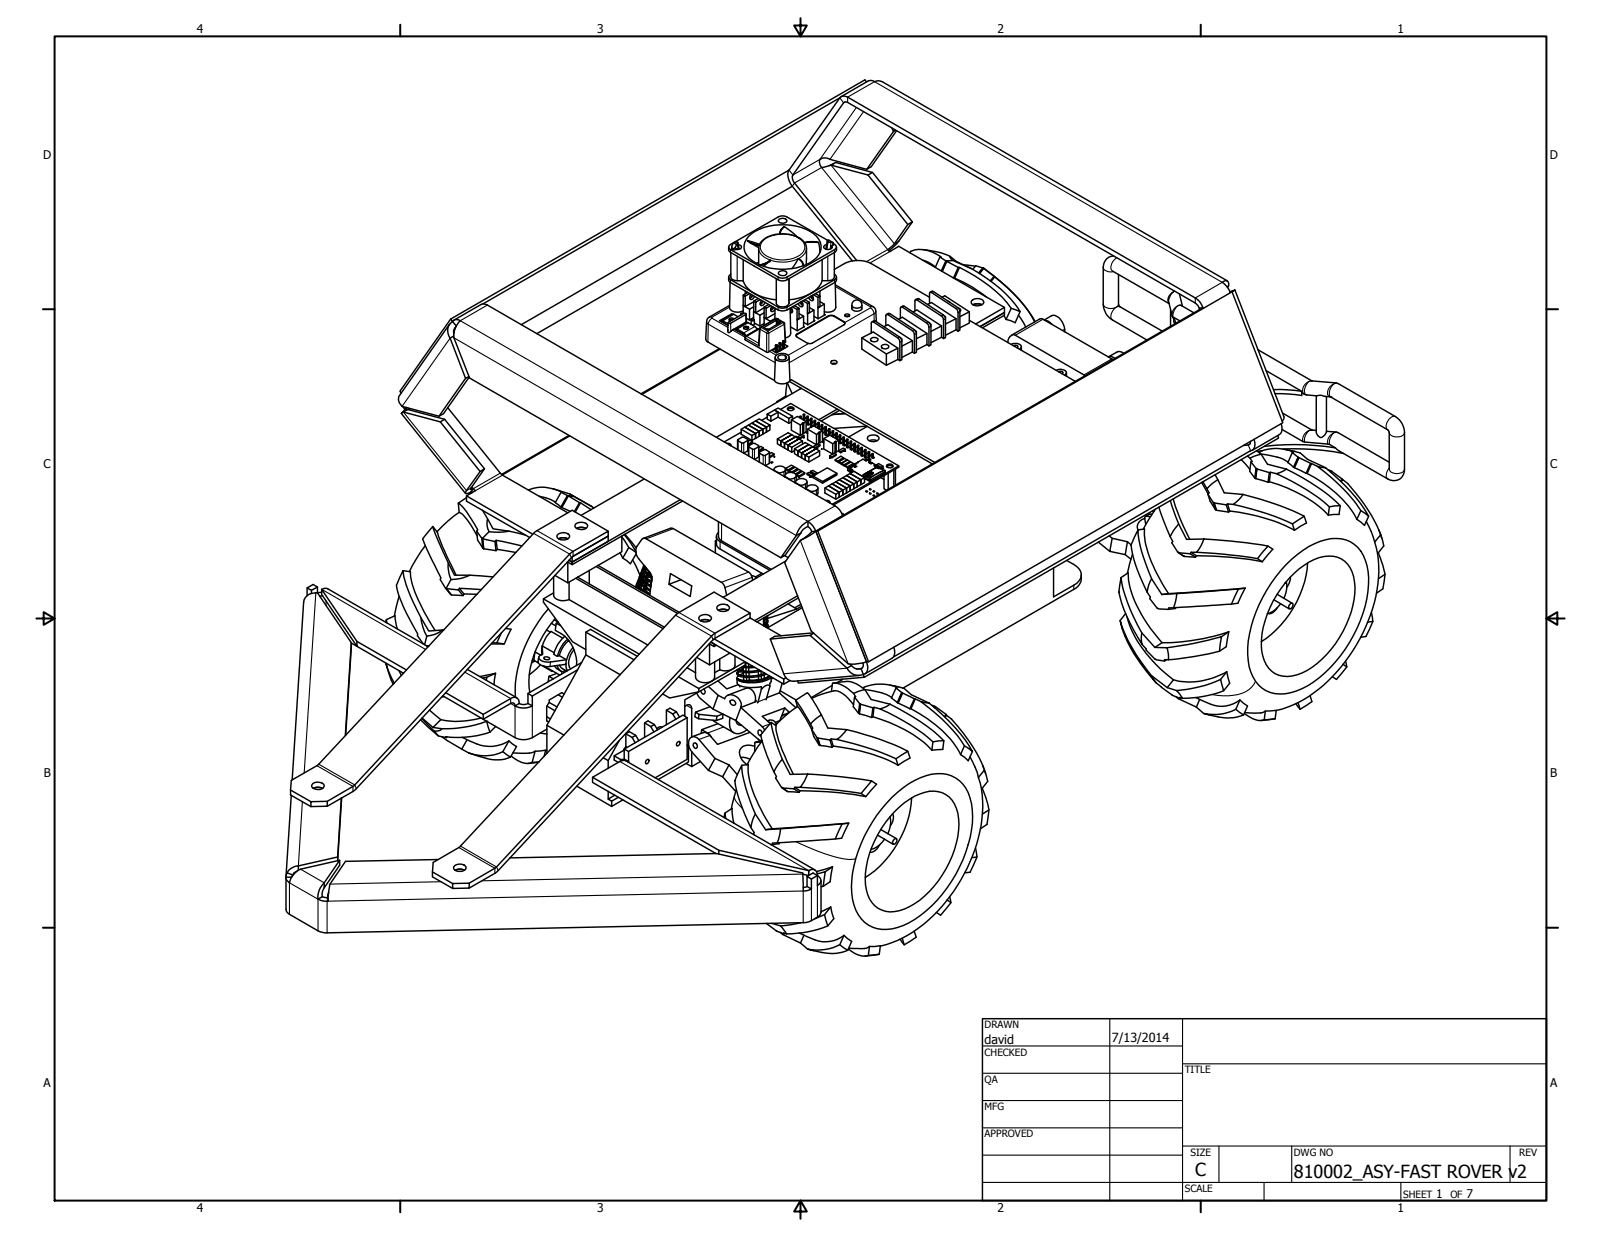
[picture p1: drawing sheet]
<svg xmlns="http://www.w3.org/2000/svg" width="559mm" height="432mm" viewBox="0 0 559 432" stroke-linecap="round" stroke-linejoin="round" font-family="sans-serif">
<defs><g id="words">
<g font-size="6.3">
<text x="417.2" y="410.6">C</text>
<text x="451.6" y="411.1">810002_ASY-FAST ROVER v2</text>
</g>
<g font-size="4.4">
<text x="343.7" y="364.3">david</text>
<text x="388.1" y="363.7">7/13/2014</text>
</g>
<g font-size="4.2">
<text x="68.7" y="11.7">4</text>
<text x="208.4" y="11.7">3</text>
<text x="348.1" y="11.7">2</text>
<text x="487.8" y="11.7">1</text>
<text x="15.1" y="55.5">D</text>
<text x="540.9" y="55.5">D</text>
<text x="15.2" y="163.4">C</text>
<text x="541" y="163.4">C</text>
<text x="15.3" y="271.4">B</text>
<text x="541.1" y="271.4">B</text>
<text x="15.2" y="379.3">A</text>
<text x="541" y="379.3">A</text>
<text x="501.3" y="418.3">1</text>
<text x="511.8" y="418.3">7</text>
<text x="68.7" y="423.2">4</text>
<text x="208.4" y="423.2">3</text>
<text x="348.1" y="423.2">2</text>
<text x="487.8" y="423.2">1</text>
</g>
<g font-size="3.5">
<text x="343.7" y="358.9">DRAWN</text>
<text x="343.7" y="368.5">CHECKED</text>
<text x="413.5" y="374.6">TITLE</text>
<text x="343.7" y="378">QA</text>
<text x="343.7" y="387.5">MFG</text>
<text x="343.7" y="397.1">APPROVED</text>
<text x="415.5" y="403.4">SIZE</text>
<text x="451.6" y="403.4">DWG NO</text>
<text x="530.3" y="403.4">REV</text>
<text x="413.5" y="416.1">SCALE</text>
<text x="489.7" y="418.3">SHEET</text>
<text x="506.2" y="418.3">OF</text>
</g>
</g></defs>
<!-- layer: Visible (ANSI) -->
<g fill="none" stroke="#000" stroke-width=".51">
<path d="M293.1 34.2l-124.6 71.9M302.5 28.6l-.6-.7-144.6 83.5 .6 .8M303 28.3a2.18 2.18 0 0 1 2.2 .2 2.94 2.94 0 0 1 2.7 0M275.4 59.4l-93.5 53.9M290.1 57.7l-3.3 .8-.4-.6a1.61 1.61 0 0 1-.4-1.8 1.61 1.61 0 0 1 1.5-1l1.4 .1 13.6 3.9M290.1 57.7l1.6-1 12.8 3.5-1.5 .9M290.1 57.7l12.9 3.4M291.1 57l-1.8 .8M311.3 44.7l.5 1.2 .8-.4M311.8 45.9l-9.3 13.2M312.9 45.7l-8.8 12.5-1.6 .9M271.6 75.8l-16.6 9.5"/>
<path d="M272 76.5a1.75 1.75 0 0 1 2.6 .7 1.81 1.81 0 0 1-2.9 0zM273.8 79.1l4.4 3.5M274.7 75.8l14.2 8.1M276.5 65l-89.1 51.5M303 61.1l13.9 17.3-4.7 6.7M304.5 60.2l14 17.3M316.9 78.4l1.6-.9-4.8 6.7M254.3 97.7l.7 .9 16.6 9.6 1.2 .3 1.9-.3 16.6-9.6 .7-.9M255 87.1l16.6 9.6 1.2 .4 1.9-.4 16.6-9.6M255 88.1l16.6 9.6M255 97.6l8.3 4.8M255.1 96.7a1.85 1.85 0 0 0 2.2 1.3h2.1"/>
<path d="M255.1 95.8h-.1M257.6 85.3l1.2 .8a1.34 1.34 0 0 1-2 1M259.4 98a7.4 7.4 0 0 0 3.9 4.4M259.4 90.6v7.4M260.9 83.9l4.2 1.4M261.3 82.5a19.2 19.2 0 0 1 18.3-3.1 9.2 9.2 0 0 1 7 6.3 6.4 6.4 0 0 1-3.9 6 20.4 20.4 0 0 1-20.3-.8 5.3 5.3 0 0 1-1.1-8.4zM261.7 84.7l3.1 1.8M264.8 91.6l-.8 .3M264.8 86.7v5.6M265 85.6a7.4 7.4 0 0 1-4.1-1.7 5.1 5.1 0 0 0 4 1.8M265.2 92.5a7.4 7.4 0 0 0 3.7-1.7l.1 .1-.6 .5-3 1.2M268.3 91.2h.1"/>
<path d="M268.5 91.3l-2 1.7M268.9 90.8l-.5 .4M272 94.8a1.75 1.75 0 0 1 2.6 .6 1.81 1.81 0 0 1-2.9 .1zM272.2 81.7a2.68 2.68 0 0 1 1.6-2.6 2.92 2.92 0 0 0-1.4 2.6M278.6 90.3a2.8 2.8 0 0 1 1.7 2.5M280.5 92.8a2.71 2.71 0 0 0-1.9-2.5l-2.2 3.5M280.8 84.6a9 9 0 0 1 5 .1 10.6 10.6 0 0 0-4.9 .1M281.5 86.7l-.1 5.7M285.8 84.7l.4 3.4M287 98a7.8 7.8 0 0 1-4 4.4M287 90.6v7.4a4.5 4.5 0 0 0 4.1-.9l.1-.4M288.5 85.4l-.5 .1-.5 .7a1.7 1.7 0 0 0 1.5 .9 1.7 1.7 0 0 0 1.5-.9l-.2-.3"/>
<path d="M290.9 85.1l.4 .2M291.2 94a12.3 12.3 0 0 1 10.7-2.8l2.2 .8 20.3 11.8M291.2 95.8h.1M291.3 88.1l-16.6 9.6M291.3 97.6l-8.3 4.8M310.3 87.6l.5 .1M317.6 88.3l.2-.5a10.9 10.9 0 0 1 10.7 1.9h-.5l2.4 1.4M322.1 90.8a11.6 11.6 0 0 1 4.4 2.4M322.2 87.1a22.6 22.6 0 0 1 9.3 2.5l1.1 1.3M328 89.7l-1.5 3.6M330.1 91.1l-1.6 3.5M330.4 91.1l2.2-.2a51.5 51.5 0 0 1 22.7 16.7l.7 1.2-3.1-1.2a43 43 0 0 0-18.4-14.3z"/>
<path d="M330.4 91.1l-1.6 3.6M330.5 91.2l-1.6 3.5M331.6 89.5l2.2 1.7 5.3 2.6M332.9 97.1h.3M333.2 97.1a43.4 43.4 0 0 1 11.1 6.6M334.5 93.3l-1.7 3.7M334.9 93.3l-1.7 3.8M336.4 92.5l4 .4M339.5 94l1.1-1.2 2.7 .8-1.5 1.8M343 93.5l-1.4 1.7M343.3 93.7a62.8 62.8 0 0 1 16.8 16.7l1 2M343.3 93.7v-.1a60.1 60.1 0 0 1 18 18.7"/>
<path d="M343.3 93.7l-1.4 1.8M347 96.5l-1.4 1.5M347.2 96.6l-1.3 1.6M388.3 94.6l19.8 11.4M428.8 99.8a1.28 1.28 0 0 0-.4-1.8 1.28 1.28 0 0 0-1.8 .6l1.8 1.7 .9 1.6h.7l-144.6 83.5M157.1 118l5.4 14.1 1.1-.7M157.3 111.4l-17.7 25.2 .4 .6M157.9 112.2a4.1 4.1 0 0 0-.8 5.8M157.9 112.2a1.87 1.87 0 0 1 2.8-.2 7.1 7.1 0 0 0-2.3 5.9l5.5 14.1 108.6 62.7M157.9 112.2l1.4 1.6M158.4 117.3l-1.3 .7M159.1 114a2.47 2.47 0 0 0-.7 2.5"/>
<path d="M251.5 112.1l.5-.2 2.1 1.1M252.3 112.5l1.7 1.1M255.8 111.5v.1M255.8 111.5l-.7-.1-.6 .4M256.2 109.7l1.4 .9M256.2 111.3l-.2-.2a1 1 0 0 0-1.6 .5l.6 .4M256.5 115.1l.8-.2 2.3 1.3M257.3 115.4l2.3 1.2M259.1 116.4l-.1 .1M259.3 116.5v.1M259.4 106.6l2.2 1.3 1.5-.8M259.4 106.7v2.6"/>
<path d="M259.6 114.7l.6-.3 1 .3M259.7 114a1.08 1.08 0 0 1 1.6 .6 1 1 0 0 1-1 .4 1 1 0 0 1-.8-.7zM259.7 116.8v.1M260.2 102.2l.3 .2M260.8 114.4v.5M261 102.1l-1.6 .9M261.2 112.6l2.3 1.4 .7 1M261.6 107.9v3.8M261.7 102.5l-1.6 .9v3.6l-.7-.4v-3.6l.7 .4M261.9 103.2l.5 .3M262.1 102.7a1.06 1.06 0 0 0 .2 1.9l1.1-1.2M262.7 103.1l-1 1"/>
<path d="M263 108.8v2.6M263.1 108.7l2.1 1.3 1.5-.8M263.1 105.3l-3 1.7M263.3 102.4a18.9 18.9 0 0 0 7.7 2.2M263.3 102.4l8.3 4.8M264.7 104.2l-1.6 .9M265.2 110v3.8M265.4 104.6l-1.6 .9v3.7l-.7-.5v-3.6l.7 .4M265.8 104.8a1.27 1.27 0 0 0-.2 1.8 1.23 1.23 0 0 0 1.4-1.1M266.3 105.2l-.9 1.1M266.3 105.2l-.9 .5M266.7 110.8l2.2 1.3 1.5-.8"/>
<path d="M266.7 110.9v2.6M266.7 107.4l-2.9 1.8M268.3 106.3l-1.6 .9M268.9 112.1v.2M269 106.7l-1.6 .9v3.7l-.7-.5v-3.6l.7 .4M269.4 106.9a1.18 1.18 0 0 0 0 1.9l.8-.3 .3-.5M270 107.3l-1 1.1M270 107.3l-1 .6M270.4 109.5l-3 1.8M271.9 119.8l.3 .2zM271.9 119.8v2.9M272.1 119.7l.4 .1"/>
<path d="M272.2 120v2.5M272.4 119.7l-.2 .1M272.5 119.8l-.3 .2M272.5 119.8v2.5M273.2 119.1v2.8l-.7 .2M273.4 118.9h.2M273.5 119l.3 .1-.3 .2zM273.5 119l-.3 .1 .3 .2v2.4M273.8 119.1v2.5M275.8 108.1l.8 .7M275.8 107.7l.7 .4M276.2 107.4a1.18 1.18 0 0 1 0 1.8h-.4"/>
<path d="M276.6 107.1l1.6 .9M277.3 106.7l1.6 .9v3.7l-.7 .3v-3.6l.7-.4M278.3 111.7v3.7M278.9 109.5l1.6 .9-2.3 1.2M279.7 105.3v.4M279.8 105.2a1.07 1.07 0 0 1-.1 1.9l-1.1-1.1M280.2 106l-.9-.5 .9 1.2M280.2 105l1.6 .9M280.5 110.4v3.8M280.9 104.6l1.6 .9v3.7l-.7 .3v-3.6l.7-.4M282.5 107.4l1.6 .9-2.3 1.2 .1 3.8M282.9 103.4l1 1.2"/>
<path d="M283 103.4l.8 .5M283 102.4l-1.3 .7a19.6 19.6 0 0 1-6.3 1.5 2.35 2.35 0 0 1-1.3 2.5 2.35 2.35 0 0 1-2.6-.4l-.5-.8M283 102.4l-8.3 4.8M283.5 103.1a1.42 1.42 0 0 1 .2 1.9 1.48 1.48 0 0 1-1.5-1.1M283.9 102.9l1.6 .9M284.1 108.3v3.8M284.6 102.5l1.6 .9v3.7l-.7 .3v-3.6l.7-.4M286.2 105.3l1.5 .9-2.2 1.2v3.9M287.7 106.2v3.8M297.3 106.6v1.2M297.9 105.2a1.72 1.72 0 0 1 2.1-.2 1.72 1.72 0 0 1 .7 2 2.34 2.34 0 0 1-3.4-.3zM300.8 106.6v1.2"/>
<path d="M300.8 117.9v4l8.6 5.6M304.1 118.1a1.45 1.45 0 0 1 2.4 .6 1.51 1.51 0 0 1-2.7-.3zM304.8 115.9l-4 2 8.6 5.7M304.9 112.4l-.5-.1-.3 .5M309.9 113.3l-1.4 .7M314.4 118l.4 .5-.1 .2M315 110.7l-1.4 .7M318.5 118.9l-3.7 1.9M319.5 115.4l.4 .5-.1 .2M320 108.2l-1.4 .7M323.5 116.4l-3.7 1.8M323.7 106.3l1.4-.7 8.6 5.7v3.8l-3.7 1.9"/>
<path d="M324.5 112.9l.5 .4-.1 .3M325.1 102.1l-.5-.1-.2 .6M328.6 117.7l-3.7 1.9M328.6 113.8l-3.7 1.9M328.8 103.8l1-.5 8.5 5.5v4l-3.3 1.6M329.6 110.3l.5 .4-.2 .3M330.9 105.1l.6 .4M333.7 111.3l-3.7 1.8M334.6 107.6l.7 .5v.3l-.3 .3M338.3 111.8l37 21.3M338.3 108.8l-3.3 1.8M339.2 105a2.92 2.92 0 0 1 4.1 .2l.1 .4a2.8 2.8 0 0 1-4.4 .2z"/>
<path d="M339.6 106.4l1.2-.4 1.9 .4M342.1 114l8.5-4.9v.9l-7.7 4.4M350.4 110.1l.8 1.4M351.8 119.6a2.17 2.17 0 0 1 2.6-2.6l24.3 14.1M352.9 107.6l-1.7 3.9M355.5 110l2.5 4.2M356 108.8l-1.7 3.8-3.1-1.1M363 111.3l1 .1 24.4 14.1M364.7 111.8a3.2 3.2 0 0 1 2.4 1.4M371.6 114.9l.1 .9M388.3 111.7l12 7M391 107.1l14.6 8.5"/>
<path d="M408 105.7l1.1 4.7M408.6 108.2v5.7M409.7 110.8v1.5l.3 .8M409.7 110.8l.7 2M409.7 110.8l2.1 1.2M411.7 102.6l1 4.3M412.5 106.7l4.3 2.5M419.9 107.4l-135.2 78h.7l17.7 45.6M428.3 100.1l.5-.3-.3 .5M430 101.7l1-.4-1.6 .6M430 101.9l17.7 45.7-144.6 83.4-.6 .1-17.8-45.7M430.4 101.5l-1.1 .4"/>
<path d="M162.5 132.1l-9.3 13.2M163.8 131.6l-9 12.8-1.6 .9-12.9-3.4a2.96 2.96 0 0 1-.9-3.9M251 121.7l-27.3 15.8M251.3 121.9l-27.3 15.8M270.6 120.5v2.5M270.8 124.1a3.2 3.2 0 0 1 4.6 .4 2.02 2.02 0 0 1-2.8 1.7 1.84 1.84 0 0 1-2-1.7zM270.8 120.4l.5 .1M271 120.5h-.4l.4 .1v2.6M271.1 120.4l-.1 .2 .3-.1M271.3 120.5v2.5M271.6 124.5a1.85 1.85 0 0 1 2.9 .3 1.75 1.75 0 0 1-3 0zM271.9 122.5l-.6 .3"/>
<path d="M274.3 138.6v-.4l-3 1.9M274.7 133.7l-.5 4.6M274.8 133.7l1.7 3.7M275.5 133.2l49.9 28.7M276.2 132.5l50.1 28.9M279.2 135.3l.2 .4M279.7 135.6l-29.7 17.1M290.3 126a1.31 1.31 0 0 1 1.9 .5 1.41 1.41 0 0 1-2.3 .1zM290.4 126.9h1.3M290.6 127h.9M307.8 120.5a1.43 1.43 0 0 1 2.4 .7 1.48 1.48 0 0 1-2.6-.4zM313.4 121.5l-4 2.1v3.9l4-2"/>
<path d="M318.5 122.9l-3.7 1.9M323.5 120.3l-3.7 1.9M352.9 120.2l.6-.2a2.2 2.2 0 0 1 3 1.2l-.6 .7M353.8 120.7a.93 .93 0 0 1 1.5 .5l-.3 .2M356.5 121v1.2M368.7 129.3a2.89 2.89 0 0 1 3.5 .5l-.2 .8-.5 .3M369.5 129.8a.95 .95 0 0 1 1.5 .4l-.3 .3M372.2 130.1v1.2M392.2 123.3a2.33 2.33 0 0 0-2.3-.4l-3.1 1.7a2.19 2.19 0 0 1 2.4 .5M439.1 122.1l18.8 10.9 8.4 .7M442 129.4l12.3 7.2v1.4l-4.6-.5-4.6-.1M444.5 136l5 .1 4.8 .5"/>
<path d="M454.3 137.1l.9 .5M456.1 137.9l3.5 .3a3.8 3.8 0 0 1 2.9 .2l1.9 .2 20 11.5M459.4 138.1v12.6a1.64 1.64 0 0 0 1.3 1.9 1.64 1.64 0 0 0 1.9-1.1l.4-.8v-12.3M467.1 133.9l19.9 11.5M140.6 141.9l.8 1.1M140.8 143.8l1.5-.9 12.9 3.5M140.8 143.8l12.9 3.5 1.5-.9M141.9 142.2l-1.8 2.1 .7-.5M142 142.2l-.2 .7h.5M153.7 147.3l13.9 17.3M155.2 146.4l13.9 17.2M198.6 152l-23.5 13.6"/>
<path d="M198.9 152.1l-23.6 13.7M253.6 154.7a1.06 1.06 0 0 1 1.5 .9l-.7-.4 .7 .4M258.7 150.9l-5.9 3.3M259 152.7h.7l1.2 .7v.4M261.1 154.1l.6-.4 .9 .5v.3l-1.5 .9M261.1 157.2l-.2 .2M262.4 152l1.3-.7v1.7l-1.3 .7zM262.4 152l-3.7-2.1v1.7l3.7 2.1M262.6 154.2l-1.5 .9M262.7 154.8h.8l1.2 .7v.5M264.9 156.2l.7-.4 .8 .5v.4l-1.5 .9M264.9 159.4l-.2 .2"/>
<path d="M266.4 156.3l-1.5 .9M266.5 157h.8l1.2 .7v.4M267.8 144.6v1.7l1.2 .7v-1.7l-1.2-.7 2.5-1.5 1.3 .8v1.7l-2.6 1.4M267.8 145.6l-2 1.1M268.6 158.4l.7-.4 .9 .5v.4l-1.6 .9M268.7 148.4l-3.7-2.2-1.3 .7 3.8 2.2 1.2-.7v1.7l-1.2 .7v-1.7l-3.8-2.2-1.3 .8 3.9 2.2 1.2-.8v1.7l-1.2 .8v-1.7l-3.9-2.2-1.2 .7 3.8 2.2 1.3-.7v1.7l-1.3 .7v-1.7l-3.8-2.2-1.2 .7 3.7 2.2 1.3-.7v1.7l-1.3 .7v-1.7l-3.7-2.2-1.3 .8M270.2 159.4h.2zM270.2 158.5l-1.6 .9M271.3 140.1v.3v-.3M271.3 153.2v1.7l1.2 .7v-1.7l-1.2-.7 3.8-2.1 1.3 .7-3.9 2.1 1.3 .8v1.7l-1.3-.8v-1.7l3.9-2.1 1.2 .7-3.8 2.2 1.3 .7v1.7l-1.3-.7v-1.7l3.8-2.2 1.2 .7-3.7 2.2 3.7-2.2 1.3 .7v1.2M271.6 145.6l3.7 2.2v-1.8l1.3-.7v1M271.6 143.9l-2.6 1.4"/>
<path d="M272.4 142.9l3.6-2.1 37.7 21.8v.5l-22.8 13.2M274.9 142.9l1.1-.5 1.1 .5M275.1 142.2a1.14 1.14 0 0 1 1.2-.3 1.14 1.14 0 0 1 .8 1 1.33 1.33 0 0 1-2.3-.3zM276.2 147.3l-.9 .5M276.2 146.6l3.1 1.7M276.6 145.3l-5-2.9-1.3 .7 5 2.9M277.3 156.7v1.7l1.2 .7v-1.7l-1.2-.7 3.8-2.2 1.2 .7-3.8 2.2 1.3 .7v1.7l-1.3-.7v-1.7l3.8-2.2 1.3 .8-3.8 2.1 1.3 .8v1.7l-1.3-.8v-1.7l3.8-2.1 1.2 .7-3.7 2.2 3.7-2.2 1.3 .7v1.7l-3.8 2.2M277.3 157.3l-.9 .6M277.7 152.3h.2zM279 152.9l1.6-.9v.4l-1.6 .9zM279 152.9l-.6-.4v.4l.6 .4M279.1 145.8v-.4h.6v.7"/>
<path d="M279.1 145.4l.3 .1M279.7 145.4l-.3 .6M280.1 153.9l-3.7 2.2v1.8l-1.3-.8v-1.7l1.3 .7M280.2 147.8l-.9 .5v3.7l-3.1-1.8v-3.6l2.1-1.2 3.1 1.7v3.6l-.9 .6M280.4 147.5l-.4 .3h.2v3.7l-.9 .5M280.4 146.6l.2-.7 .3 .2v.7M280.4 146v-1.3l.2-.2 .3 .2v1.4M280.4 146.1l.2 .1M280.4 144.7l.2 .1M280.5 152.7h.2zM280.5 147.6l-.1-.1v3.6l-.2 .2M280.6 152l-.7-.4-1.5 .9"/>
<path d="M280.9 145.8l.4 .1-.4 .2M280.9 146.1l-.3 .1v.5M280.9 144.7l-.3 .1v1.1M281.4 147.1l-.9 .5v3.7l-.1-.2M281.6 146.7v-1.3l.3-.2 .2 .2v1.4M281.6 146.8l.3 .1M281.6 145.4l.3 .1M281.9 151l-.5-.3v.4l.5 .2M281.9 149.8l3.1 1.8M281.9 150.5l-.5 .2M282.1 146.5l.5 .1-.5 .2M282.1 148l.5 .1-.5 .2v-1.5l-.2-.1-.3 .1v1.4"/>
<path d="M282.1 146.8l-.2 .1v1.4M282.1 145.4l-.2 .1v1.2M282.9 148.9v-1.3l.2-.2 .3 .2v1.4M282.9 147.4v-1.3l.2-.2 .3 .2v1.5M282.9 147.6l.2 .1M282.9 146.1l.2 .1M283.3 149h.1M283.4 147.3h.4l-.4 .3M283.4 148.7h.4M283.4 147.6l-.3 .1v1.4M283.4 146.1l-.3 .1v1.2M284 155.8l.7 .4"/>
<path d="M284.2 148.7v-.4h.5v.7M284.2 146.8l.2 .1M284.7 148l.4 .1-.4 .2M284.7 148.3l-.3 .1v.4M284.7 148.3v-1.5l-.3-.1-.2 .1v1.4l.2 .2M284.7 146.8l-.3 .1v1.2M285.2 156.5h.2zM285.4 149.5v-.5l.3-.2 .2 .2v.7M285.4 147.6l.3 .1M285.7 149.2l-.3-.3v-1.3l.3-.2 .2 .2-.2 2M285.8 151.1l-.8 .5v3.7l-3.1-1.8v-3.7l2.1-1.2 3.1 1.8v3.7l-.9 .5M285.9 148.7l.4 .1-.4 .2"/>
<path d="M285.9 147.6l-.2 .1v1.1M286 150.8l-.4 .2 .2 .1v3.6l-.8 .6M286.1 157.4l-3.8 2.2v1.7l-1.2-.7v-1.7l1.2 .7M286.2 150.9l-.2-.1v3.6l-.2 .2M286.2 155.3l-1.5 .9v.4l-.7-.5v-.3l1.6-.9 .6 .4v.3l-1.5 1M286.6 150.2v-.5h.5v1.5M286.6 149.7v-1.4l.3-.2 .2 .2v1.4M286.6 149.7l.3 .2M286.6 148.3l.3 .1M286.7 156.7h.3zM287.1 150.4l-.9 .5v3.7l-.2-.2M287.1 149.4l.5 .1-.5 .2"/>
<path d="M287.1 150.9l.5 .1-.5 .1M287.1 149.7l-.2 .2v.4M287.1 148.3l-.2 .1v1.2M287.5 154.2l-.4-.2v.4l.4 .2M287.5 153.1l3.1 1.8M287.5 153.8l-.4 .2M287.9 150.4v-1.4l.3-.2 .2 .2-.2 3M287.9 149l.3 .2M287.9 150.4l.3 .2M288.4 150.1l.5 .1-.5 .3M288.4 151.6l.5 .1-.1 .2h-.4v-1.5l-.2-.1-.3 .1v1.4M288.4 149l-.2 .2v1.1"/>
<path d="M289.2 151.1v-1.4l.2-.1 .3 .1v1.5M289.2 151.2l.2 .1M289.2 149.7l.2 .2M289.6 159.8h.3zM289.6 159.1l.7 .4M289.7 150.9h.4l-.4 .3M289.7 151.9v-.7l-.3-.2-.2 .2v.9M289.7 151.2l-.3 .1v.7M289.7 149.7l-.3 .2v1.1M290.4 152.3v-.4h.6v.8M290.4 151.8v-1.4l.3-.1 .3 .1v1.5M290.4 151.9l.3 .1"/>
<path d="M290.4 150.4l.3 .2M291 151.6l.3 .1-.3 .3M291 151.9l-.3 .1v.5M291 150.4l-.3 .2v1.2M291.5 154.4l-.9 .5v3.6l-3.1-1.8v-3.6l2.1-1.2 3.1 1.8v3.6l-.9 .5M291.7 154.1l-.4 .2 .2 .1v3.6l-.9 .5M291.7 153.1l.3-.6 .2 .2v.7M291.7 151.6v1M291.7 152.7l.3 .1M291.7 151.6l.3 .2M291.7 151.2l.3 .1M291.8 154.2l-.1-.1v3.6l-.2 .1"/>
<path d="M291.8 158.6l-1.5 .9v.3l-.7-.4v-.3l1.6-.9 .6 .4v.3l-1.5 .9M292 151.8v-.5l.2-.1v1.4M292 151.8l-.2 .7M292.1 152.3l.5 .2-.6 .3v.4M292.2 151.2l-.2-.2-.3 .2v.4M292.2 142.8l-6.4 3.7M292.7 153.7l-.9 .5v3.6l-.1-.1M292.9 154.7v-1.3l.3-.2 .2 .2v1.4M292.9 152.3v1l.3 .2M292.9 152.3l.3 .2M292.9 151.9l.3 .1M293 143.3l-6.4 3.7"/>
<path d="M293.2 152.5v-.5l.2-.1v1.4M293.2 152.5l-.1 .8M293.4 153.1l.5 .1-.7 .3v1.4M293.4 154.5l.5 .1-.5 .2M293.4 157.7l1.6-.9v.3l-1.6 1zM293.4 157.7l-.6-.4v.3l.6 .5M293.4 151.9h-.5v.4M294.2 155.4v-1.3l.2-.2 .3 .2v1.5M294.2 152.7l.2 .1M294.4 159.8l-2 1.2v.3l-.9-.5v-.3l.9 .5M294.4 154.2l-.2-.2v-1.3l.2-.2 .3 .2-.3 2.9M294.7 153.7l.4 .2-.4 .2"/>
<path d="M294.7 155.2l.4 .1-.5 .2M294.7 152.7l-.3 .1v1.1M294.8 157.5h.3zM294.9 144.3l-4.5 .4 4.6-.3M295 156.8l-.7-.4-1.5 .9M295.5 156.2v-1.4l.2-.1 .3 .1v1.5M295.5 154.7v-1.3l.2-.2 .3 .2v1.4M295.5 154.8l.2 .1M295.5 153.4l.2 .1M296 154.5l.4 .1-.4 .2M296 156l.4 .1-.6 .1M296 154.8l-.3 .1v1.4"/>
<path d="M296 153.4l-.3 .1v1.2M296.7 156.9v-1.4l.3-.1 .2 .1v1.5M296.7 155.4v-1.3l.3-.2 .2 .2-.2 2.9M296.7 155.5l.3 .2M296.7 154.1l.3 .1M297.2 155.2l.4 .1-.4 .3M297.2 156.7l.5 .1-.1 .2h-.5M297.2 154.1l-.2 .1v1.2M298 157.6v-1.3l.3-.2 .2 .2v1.4M298 156.2v-1.4l.3-.1 .2 .1v1.5M298 156.3l.3 .1M298 154.8l.3 .1"/>
<path d="M298.5 156h.4l-.4 .3M298.5 157.4l.4 .3h-.5M298.5 156.3l-.2 .1v1.4M298.5 154.8l-.2 .1v1.2M299.2 158.4v-1.4l.3-.2 .2 .2v1.4M299.2 156.9v-1.4l.3-.1 .2 .1-.2 3M299.2 157l.3 .1M299.2 155.5l.3 .2M299.7 156.7l.5 .1-.5 .2M299.7 158.1l.5 .1-.5 .2M299.7 155.5l-.2 .2v1.1M300.5 157.6v-1.3l.2-.2 .3 .2v1.4"/>
<path d="M300.5 157.7l.2 .2M300.5 156.3l.2 .1M301 157.4l.4 .1-.4 .2M301 158.8l.4 .1v.2h-.5l.1-1.4-.3-.2-.2 .2v1.4M301 157.7l-.3 .2v1.4M301 156.3l-.3 .1v1.1M301.8 159.8v-1.4l.2-.1 .3 .1v1.5M301.8 158.4v-1.4l.2-.2 .3 .2v1.4M301.8 158.4l.2 .2M301.8 157l.2 .1M302.3 158.1l.4 .1-.4 .2M302.3 159.6l.4 .1-.6 .2"/>
<path d="M302.3 158.4l-.3 .2v1.4M302.3 157l-.3 .1v1.2M302.6 148.8l-11.6 .7M302.7 148.8l-6.5 3.7M303 152.4a2.74 2.74 0 0 1 3.8 .5 2.4 2.4 0 0 1-4 .3zM303 159.1v-1.4l.3-.2 .2 .2v1.4M303 159.1l.3 .2M303 157.7l.3 .2M303.4 153.9a3.1 3.1 0 0 1 2.7 0M303.5 158.8l.4 .1-.4 .3M303.5 159.1l-.2 .2v1.4M303.5 157.7l-.2 .2v1.1"/>
<path d="M304.3 159.8v-1.4l.2-.1 .3 .1v1.5M304.3 158.4l.2 .2M304.8 159.6l.4 .2-.5 .1M304.8 158.4l-.3 .2v1.4M436.3 160l.7 1-.4 .2-.4 3.3 1.8 2.4M436.4 157.4h.1M436.4 157.4l-124.5 71.9M437.7 153.4a2.66 2.66 0 0 1-1.2 4M438.6 157.4l1.6 1.2-3.9 1.4-.9-.8M439.7 158.1l.2-.5a16.2 16.2 0 0 1 11.3-.1 7.7 7.7 0 0 1 5.2 2.8l6.3 3M440.2 158.6l2.2 3.5 6.6 1.7M440.6 157.4l-1.7 .1"/>
<path d="M441.3 155.8a89 89 0 0 1 24.8 .5l1.2 1.1 17.1 9.8M445.8 159.6l1.9 .6 1.9 1.1M446 152.1l.3 .8-144.6 83.5M447.2 147.9a3.3 3.3 0 0 1-.7 3.8M447.5 149.9l7.5 4.3 8.8 .9 2.3 1.2M447.7 144.2l10.2 5.9 1.5 .1M447.8 156.7h7.2a85 85 0 0 1 13.9 1.6M448.1 145.4v.8l-.6 .9M448.7 156.9l3.4 .7M450.5 157.4l.9 .7-.4-.1-1.5 3.5 2 1.6M451 158l2.1 1.6M453.3 159.7l4.2 2"/>
<path d="M453.4 159.8l-1.6 3.5M463 150.6l3.3 .2M467.1 151.1l17.8 10.3M484.9 151v12.8M490.2 151v12.8M160 175.6l.3 3.3a4.1 4.1 0 0 1 2.5 2.1l3.8 6.1M160.3 178.8a44.6 44.6 0 0 0-7.8 6.8M162.8 173.7l-2.8 1.9 .3 .2a30.8 30.8 0 0 1 6.5 9.1l-.4 .5 1.7 2.5h.3l.4 3.6M164.4 170.4l4.7-6.8-1.5 1-4.8 6.7M164.4 171.7l-.4 .6-.2-.3M164.6 172l-.6 .3M168.4 178.1l1.8 3-.1 .6a6 6 0 0 0 .6 3.9"/>
<path d="M184.4 171a13.7 13.7 0 0 1 11.8 .8h-.4l2.5 1.2-2.3 4M188.2 173.2l4 1.2 1.7 .9M192.8 170.6l6.2 1.9M195.8 177h.2M195.8 171.8l-2 3.7 2 1.5M196 177l.1 .2M196.1 177.2l3 1.3M198.1 173l-2.3 4M198.4 173.1l-2.3 4.1M199 172.5l7.5 4.3M199 172.5l1.3 .8M202.2 175.5l-1.7 3.1"/>
<path d="M202.6 175.5l-4.3-2.5 2 .3 6.2 3.5M202.6 175.5l3.7 2.4M202.6 175.5l-1.8 3.3M206.5 176.8l.8 .6M224.9 167.2l-22.1 12.7M237.4 174.4l-37.7 21.8M238.3 174.9l-38.6 22.2M268.6 161.5l-.1 .3M269 161.4l.7-.1-.3 .3zM274.2 163.5v.4l.9 .5v-.4l-.9-.5 2-1.1 .9 .5v.3l-2 1.2M275.5 164.3l2-1.2 .9 .5v.4l-1.7 1 2.1-1.2 .9 .5v.4l-1.8 1M276 164.8l-.5-.2v-.3l.9 .6"/>
<path d="M277.1 162.9l-2 1.1M278 165.7v.4l.9 .5v-.4l-.9-.5 2-1.2 .9 .5v.4l-2 1.2M278.4 163.6l-2 1.2M279.7 164.3l-2 1.1M280.9 165l-2 1.2M281.7 165.3l.7-.4 1.6 .9v.3M281.9 165.2h-.3l.1 .2M282.6 166.5l.2 .1zM283.1 164.5h-.2l.8-.3 1.5 1.1M283.8 166.3l-.5 .3M283.9 165.7l.1 .2M284 165.8l-.7 .4v.4l-1.6-.9v-.4l1.6 .9"/>
<path d="M284.6 165.5l-1.6-.9v.3l1.5 .8M285.2 165.1l-.6 .4v.2M287.1 168.1l5-2.9v.6l-5 2.9zM287.1 168.1l-3.3-1.9v.6l3.3 1.9M287.9 170.4l3.8 2.1M288.2 174.7a1.05 1.05 0 0 1 1.5 .9M289 175.1l.6 .4M291.5 160.5l2-1.2 .9 .5v.3l-2 1.2M292.1 165.2l-3.4-1.9-4.9 2.9M293.8 161.9l-.2 .1M293.8 179.1v.2M294.3 179.5h.1"/>
<path d="M294.6 162.6l2.4-1.3 .8 .5v.3l-2 1.2M295.7 160.7l-.9-.7-2.1 1.2M295.7 160.5l-2.1 1.2v.3l-.9-.5v-.3l.9 .5M295.8 164.2l.6 .4 .6-.3M296.7 161.4v-.3l-.9-.5-2 1.1M296.7 161.1l-2.1 1.1v.4l-.8-.5v-.4l.8 .5M296.7 164.1h.1M297.8 161.8l-2 1.1v.4l-.8-.5v-.4l.8 .5M301.8 166.8l-1.3 .6v1.8l1.3-.7v-1.7l-3.8-2.3-1.3 .8 3.8 2.1-1.3 .8v1.7l1.3-.7v-1.8l-3.8-2.1-1.2 .7 3.7 2.2-1.2 .7v1.7l1.2-.7v-1.7l-3.7-2.2-1.3 .8 3.8 2.1-1.3 .7v1.7l1.3-.7v-1.7l-3.8-2.1-1.3 .6 3.8 2.2-1.2 .8v1.7l1.2-.8v-1.7l-3.8-2.2-1.2 .8 3.8 2.2-1.3 .7v1.7l1.3-.7v-1.7l-3.8-2.2-1.3 .7 3.8 2.2-1.3 .7v1.7l1.3-.7v-1.7l-3.8-2.2-1.2 .7 3.7 2.2-1.2 .7v1.7l-3.8-2.1v-1.7l1.3-.8 3.7 2.2v1.7l-1.2 .7M302.3 171.4l.5 .2-.5 .1zM303 160.5v-1.4l.3-.1 .2 .1v1.6M303.5 172.1l.5 .2-.4 .2z"/>
<path d="M303.5 170.7l.5 .2-.4 .1zM303.5 160.3l.5 .1-.1 .2h-.5M304 164.7l.3 .2-.2 .3h-.7M304.8 172.9h.5v.2l-.4 .1zM304.8 171.4h.5v.2l-.4 .1zM306 162.2l.6-.4 1.6 1v.3l-.7 .3M306 162.6l.8 .4M306.1 172.1l.5 .2-.5 .2zM306.3 162.8l-.3-.6 1.5 .9v.3M307.4 166.7l1.1 .7M307.4 163.4h.1M308.1 163.4h.3z"/>
<path d="M308.2 162.8l-.7 .3M308.5 166.1v4.5l.9 .5M309.4 162.9l1.2-.5 1.1 .5M309.6 162.2a1.52 1.52 0 0 1 2.1 .4 1.23 1.23 0 0 1-1.2 .7 1.23 1.23 0 0 1-1.1-.8zM310 165.2v5.6M312 164.1v5.6M312.5 163.8v5.6M313.7 162.6l-23.2 13.4M401.3 179.5h.8M402.3 178.3l.4 .3M408.5 174.8l2.9 8.1-1.7 2.1-1.3 2.3-3.9-10.3M409.5 174.2a73.7 73.7 0 0 0 5.7 14"/>
<path d="M419.4 168.4l2.2 4M421.3 170.6l.7 1.5-.4 .4 .8 2.5 1.8 2.9M421.6 172.5l1.8 2.9M423.7 175.4l4.3 .8M423.8 175.6l.8 2.5M424.1 165.7l1 1.7-2.1 1.5-1.7 1.7-1.4-2.5M424.2 177.9l-.8-2.5h.3l.8 2.5M424.2 177.9h.3M424.5 177.9l.1 .2M424.6 178.1l4.2 .7M425.1 167.4l2.2 4.6 6.5 .6M428.4 175.9l-.4 .3 .8 2.6"/>
<path d="M429.2 178.4a58.6 58.6 0 0 1 22.6 6.7M429.2 178.4l-.4 .4M430.5 176.1l-2.1-.2 .8 2.5M433.2 160.5l3 3.4M433.8 172.6a101.3 101.3 0 0 1 21.4 7.6l-4.1 2.7a94.4 94.4 0 0 0-20.6-6.8l1.9-1.7zM436.6 161.2l1.8 2.3M438 166.9l.4-3.4 .3 .1-.5 3.3M438 166.9h.2M438.2 166.9l.1 .2M438.3 167.1l4.3 1.2M438.7 163.6l4.3 1.4M438.7 163.7l-.4 3.4"/>
<path d="M443 168.1a43.2 43.2 0 0 1 20.6 11.7M443 168.1l-.4 .2M443.4 164.8l-.4 .2-.4 3.3M445.5 165.4l-2.1-.6-.4 3.3M445.5 165.4l2-.7 1.5-.9a72.2 72.2 0 0 1 18.8 12.7l-3.8 .4a71.1 71.1 0 0 0-18.5-11.5zM451.5 163.1l1.6-3.5 .2 .1-1.6 3.4M451.5 163.1h.2M451.7 163.1l.1 .2M451.8 163.3l4.1 1.9M455.9 165.2l.3 .1M456.2 165.3a37.8 37.8 0 0 1 17.4 16M457.8 161.8l-.3-.1-1.6 3.5"/>
<path d="M459.7 162.8l-1.9-1-1.6 3.5M459.7 162.8l3 .5a62.9 62.9 0 0 1 15 16.9l-2.7-2a58.8 58.8 0 0 0-15.3-15.4zM463.4 163.9l1.1 .4M464 176.9l-.4 2.9M464.2 164.6l.5-.1-.3 .3M464.7 164.5l3.7 2.7M464.8 164.5l-.3 .3M467.8 176.5l-.4 3.1-3.8 .2M468.1 168.1l.6-.7 1.7 1.4a53.5 53.5 0 0 1 12.1 19.7l.5 2.1-2.2 2.7-1-4.1M468.7 167.4l-.3-.2-.5 .7M475 178.2l-1.4 3.1M140.7 199.2l2.6 .4a27.8 27.8 0 0 0 4.1 12.7l4.5 7.8"/>
<path d="M148.5 190.4l-3 4.4-2.6 4.7M151.1 183.8l1.6 2 1.9 5.3 4.6 9.7M156.5 196.5l2.1 4.3h5.4M166.4 185.4l.3 3.1 1.8 2.9M168.1 187.9l.4 3.5M168.5 188.1l.3 3.5M168.5 191.4l.3 .1M168.8 191.5v.1M168.8 191.6l4.3 .6M170.2 181.1l1.9 3.5 5.6 .8M172.8 189l.3 3.2M173.1 192.2l.4-.4 6.5 1"/>
<path d="M173.2 188.6l.3 3.2M183.3 186.8l-5.6-1.4a22 22 0 0 1-7 .2l-2.2 2.5 4.3 .9 .4-.4 9 2M194.8 186.5a2.9 2.9 0 0 1 4 .6 2.51 2.51 0 0 1-4.4 .2zM194.9 188.1l.6-.3a3.5 3.5 0 0 1 2.7 .3M198.6 195.6l1.1 .6M199.7 196.2v.9l-1.6-.9 .1 7.3M201 182.8a2.99 2.99 0 0 1 4.1 .7 2.51 2.51 0 0 1-4.4 .2zM201.2 184.5l.6-.3a3.5 3.5 0 0 1 2.7 .3M205.7 199.1v4.7M208.1 197.7l28.4 16.4M208.7 197.4l28.3 16.3M216.4 192.9l1 1.9 2.6 2 2.1-3.5"/>
<path d="M217 187.4l2.5 3.7M217 187.1v5.5l-18.8 10.9-4.5-2.6M217.9 186.6l2.2 2.9 1.8 3M218.1 186.5l4 4.8M219.5 191.1l2.5 1.7M219.5 191.1l-2.1 3.7M220.8 195.5l2.6 5.4M225.6 188.1a1.15 1.15 0 0 0-1.6 .2 4.8 4.8 0 0 0-1.9 5.2l.8 1.6 4 4.8 .6 1.1v1.2M226.6 199.6v.1M226.7 199.6v.1M234 184.4l1 .1 26.3 15.2 1 1.3 .4 1.5M249.7 188.8l.4 .2"/>
<path d="M250.1 188.7l-.4 .1v4.2M250.8 187.3l.5 1 .5 .5M251.3 189l17.4 10.1M273.8 193.9l1.3 .7M274.3 195.8l-22 12.7M279.5 186.1l-5.4 7.7-1.6 .9 5.4-7.8M279.5 186.1l-1.6 .8M282 182a7.4 7.4 0 0 0-4.1 4.9M282 182v1.8a3.7 3.7 0 0 0-2.5 2.3M282 183.8l1 1 .3 .7M282 182l1.8 1.8 .9 1.6M284.7 185.4l-1.4 .1-.9 1.1-3.1 2.1-5.4 7.7 9.2 23.9 12.9 11.4a17.1 17.1 0 0 0 6.5-.6 3.2 3.2 0 0 1-.6 4.1l-.6 .2"/>
<path d="M284.7 185.4l-2 1.5-3.4 1.8M367.7 198.2v10.1l7.1-4M372.3 195.6l2.5 1.4M383.3 189.2l4 3.3M387.2 187.1l1 .8M392.7 193.6l2 1.6M393.5 189.1l-5.3-1.2-.9 4.6 5.4 1.1 .8-4.5 1.3 1.1M397.2 185a48.2 48.2 0 0 0 4.8 17.1 11.6 11.6 0 0 0-1.6 4.6 49.5 49.5 0 0 1-5.6-16.5zM399.5 181a2.97 2.97 0 0 0-2.3 4l2.3-.3a31.6 31.6 0 0 0 4.5 15.9l3.9 6.6M401.6 180.3h-1.9l-.2 .7 .4 2.1M408.4 187.3l.9 1.7-.3 .5 2.1 3.3M411.4 182.9l2.7 5.4 6.1-.1"/>
<path d="M411.5 193l1.8 1.2 4 .3M415.4 193.3l-4.3-.5 1.9 1.3M415.7 192.8l-.3 .5 1.9 1.2M417.6 194a124.9 124.9 0 0 1 23 2.1M417.6 194l-.3 .5M417.6 192.8h-1.9l1.9 1.2M420.2 188.2a196.3 196.3 0 0 1 22.4 2.4l-3.7 4.4a197.1 197.1 0 0 0-21.3-2.2 13.1 13.1 0 0 0 2.6-4.6zM438.9 195l1.7 1.1M442.6 190.6l1.6 1.1-3.6 4.4M451.1 182.9l.7 2.2M455.2 180.2l.8 2.4-4.2 2.5M456.4 196.5a36.3 36.3 0 0 1-16.2 27.5"/>
<path d="M477.7 180.2l-1.5 3.2-2.6-2.1M478.6 185.5l1.2 3.7M481.1 193l1.6 4.4 .7 3.1-.7 5-2.3 1.6M481.3 185l1 2.9M481.9 186.6l-2.1 2.6M109.3 204l-2.1 1.2M110.2 206.9h.6l11.8 17.4M110.8 204.9l-2.1 1.2M112.3 205.7l12.3 18.2v1.7l-12.3-18.1zM112.3 205.7h.1M114.4 205.5a2.12 2.12 0 0 0-2.1 .2M134.7 217.2l.2-.9 .1 1.1"/>
<path d="M134.9 216.3l3-1.4 .8 4.6M139.3 208.2l-1.6 6.8M146.9 215.6l2.8 4.7 4.7-.4M154.9 219.9h-.5a9.6 9.6 0 0 1-5.4 2.2l-.8 2.9M155.5 205.4l2 2.1M155.9 205.5l1.7 2.2 4 .2M157.4 202.3a12.2 12.2 0 0 1-.9-5.8l-3.7-8.1-1.7-4.6-3.6 4.3 1.5 3.7 4.9 9.9-.3 .5 1.9 3.2 .3-.1M160 205.9l1.6 2M160.3 205.4l1.6 1.9M166.4 207.5l-4.5-.2-.3 .6M172.1 201.4l-8.1-.6a15.1 15.1 0 0 1-6.6 1.5l-1.6 3 .1 .2 4.1 .4 .3-.5 7.7 .4M176.5 219.4l1.9 .2-2.4 5.2h-4.6"/>
<path d="M189.7 209v1.2l10.1 13.8 4.7 2.8M190.8 219.9l1.3 .8M191.4 212.5a44.5 44.5 0 0 0-11.5 30.8M192.4 217.6l1.6 .9M193.2 201.4v6.4a3.4 3.4 0 0 0 4.6 1.7l.8-.2M193.2 206.9l-3.5 2.1 33.4 19.3M193.4 216.3l1.4 .8M193.8 215.9a35.2 35.2 0 0 0-9.1 23.9l.2 1.9M194.6 217h.1M194.8 217.2l-.7 .4M195.6 218.4l-1.5-.8-.3 2.4a12.4 12.4 0 0 1 7.4 12.3M198.6 209.3l27.5 15.9"/>
<path d="M198.6 203.2v6.1M201 201.9l30.5 17.6M201.7 201.4l30.2 17.5M223.5 205.7l-.1 .2M223.5 201.4l.1 .1M223.7 202l.1 .6M224 203l.2 .7M224 202.4v.2M224 204.3l-.4 .9M224.3 203.4l1 .8-.4 .4M224.3 203.4l-.1 .5M224.7 203.2l-.4 .2"/>
<path d="M224.7 205l-.3 .9M224.8 205.1l.4 1.1-.3 .1M224.9 201.5l-.6 .6M225.1 205.4a2.82 2.82 0 0 0 1.7 1.9M225.2 204.9l.4-.9v.5l.7 1M225.2 203.1l.6 .4M225.9 200.7l-.5 .3M226.4 200.2l-.2 .1M226.7 203l-1 .5M226.8 200.2l.3 .9M226.9 204.7l.2 .4M227.3 203.3l-.4 1"/>
<path d="M227.3 201.8l.2 .6M227.5 202.7l-.1 .2M237.7 202.4l-4.2 1.6 7.4 4.2 .5-3.7-7.4-4.3-.5 3.8M244.3 215.1a2.84 2.84 0 0 1 4 .6 2.54 2.54 0 0 1-4.4 .2zM244.5 216.7l1.2-.4 2 .4M250.6 211.5a2.84 2.84 0 0 1 4 .6 2.54 2.54 0 0 1-4.4 .2zM250.8 213l1.2-.3 2 .3M262.3 200.9l1.8 .8M265.9 200.1l-2.2 1.3M266.5 217.4h.1M266.5 216.9l.7 .3M266.5 215.7v2.7"/>
<path d="M267.1 217.2h.1M267.2 218.1v.7M275.1 210.8l3 1.8M278.4 208l-15 8.7M278.6 208.7l-14.4 8.4M279.5 210.9l-2.1 1.3M279.8 211.6l-1.7 1-10.4 3.4M280 212.2l-12 6.9M374.8 205.7l-59.6 34.5M391 216.6a61.6 61.6 0 0 0 11.1 19.8l1.4 2a51.1 51.1 0 0 1-12.2-20.4zM391.3 201.6a55.3 55.3 0 0 0 7.2 19.3l-.2 1.9 .3 2.1a56.3 56.3 0 0 1-8.1-18.2zM391.3 201.6l2.5-1.6a31.2 31.2 0 0 0 5.7 16.3l2.2 3.3 3.9 4.7"/>
<path d="M392.9 214.2l-1.9 2.4M393.4 215.4a42.9 42.9 0 0 0 16.2 21.9M400.4 206.7l1.1 1.7-.2 .6 2.6 3.3 3.8 .4M402 202.1l3.5 5.4M407.9 207.2l-2.4 .3M410.3 212.1v.3l-2.6 .3 .2-.5h1.7M410.7 207.2l21.5-1.6-2.4 5.3-20.2 1.3 .7-2.4zM410.7 207.2l-5.2 .3M434.6 205.3l-26.7 1.9M434.6 205.3l-2.5 5.3-2.3 .3M434.6 205.3l-2.4 .3M444.6 209.4l5.4 3.1"/>
<path d="M445.8 207.5l5.3 3.1M445.8 212.1l-.4 .7a2.89 2.89 0 0 1-2.7 1.4M447 210.8a8.6 8.6 0 0 1-4.7 3.4M448.9 203.1a8.3 8.3 0 0 1-.8 5.8M450.1 211.1l.4-.4 .7-.1a1.38 1.38 0 0 1-1.1 1.9 .95 .95 0 0 1 0-1.4zM450.1 201.7a20.7 20.7 0 0 1 13.7-7.6 8.4 8.4 0 0 1 8.6 7.1 28 28 0 0 1-3.6 19.2 33.4 33.4 0 0 1-14.4 14.5 9.3 9.3 0 0 1-12.4-2.9 19.8 19.8 0 0 1-.4-15.4 38.1 38.1 0 0 1 8.5-14.9zM450.3 201.5l.1 .6-.4 1.5-.9 1.4M478.7 213.7l.5 3.2-1.2 2.7-1.2 2.6-1.9 .2M479.2 216.9l-1.8 .3M483.4 200.5l-2.3 1.5M122.6 224.5l18.2 10.5M122.6 224.3l-2.1 32.4"/>
<path d="M122.6 224.3l-2 32.3M124.6 223.9l17.3 10M134.9 231.6h-.2M137.6 238.4l-1.7-3.5-1.2-3.3 1 3.4 1.5 3.8M139.3 234.1l.8 1.7M140.6 234.9l.1 .2M148.8 225.4h.9M149 222.1l-1.4-3.1-.7-3.4a56.7 56.7 0 0 1-6.1-14.9l-.1-1.5-1.3 2.5a6.1 6.1 0 0 0-.2 6.1l2.6 6.1 4 7.4-.1 .6 2 2.8M149 225.5l.6 .1M167.4 236.2l5.6-1.2-.6 4M168.4 236.7l1.5-.3-.2 1.1M173 235l-3.1 1.4"/>
<path d="M173.4 224.4l2.6 .4M174.9 221l-1.5 3.4h-1.6M186.4 230.2l-.7 .4M186.7 227.6l-.4 2.9 1.6 .9M186.7 230.8l-1.2 .6M186.8 227.6l1.9 1.1M187.8 230.9a3.1 3.1 0 0 0 3.3 1.8l6.4-.8M188.6 232.1l-3.9 3.5M189.2 232.3l3.5 2.1-.2-.3M189.2 225.5l.2 2.9a1.24 1.24 0 0 0-1.2 1.6 4.6 4.6 0 0 0 4 1.1l5.5-.8M189.3 225.5l-.3 1.6 .2 1.4M189.3 225.5l4.1 2.3"/>
<path d="M189.9 232.5l5.5 3.1M190 229.4h1.4l.5 .5a1.26 1.26 0 0 1-2.1-.3zM191.6 236.1l-.3 1.9M192.8 234.2l-.1 .2M193.5 232.4l.5 .7 1.8 1.2M194.3 235.1l-2.7 1 1.6 .9M194.4 232.3a2.98 2.98 0 0 0 2.4 2.3M195.2 228.9l2.5 1.4M195.3 232.2a3.8 3.8 0 0 0 2.5 2.1M196.4 222.8l-4.1-2.4a9.6 9.6 0 0 0-3 5.1M197.2 222.2l-1 .7a11.3 11.3 0 0 0-2.9 5.5l1.2 .7 .7-.2M197.7 230.3l-.2 2.4 .6 1.4"/>
<path d="M198.1 223.1a12.6 12.6 0 0 0-3.6 6M198.4 223.7a9.5 9.5 0 0 0-3.2 5.2M198.4 223.7h.2M198.4 223.4v.3M200 226a10.7 10.7 0 0 0-2.3 4.3M200.3 226.8a6.8 6.8 0 0 0-1.5 6.2l.4 .5M201.6 233.8l-15.8 9.2M203 231.3l-18.7 10.8M204.5 228.6l12 6.9M204.5 220.7l16.8 9.6M222.4 229.1l-16.3-9.4-1.6 1v7.9l-13.6 24.6v9.8M239.8 233.1l3 1.7"/>
<path d="M242.8 229.9v6.4a3.7 3.7 0 0 0 5 1.8 2.2 2.2 0 0 0 1.6-1.8v-5.3M247.2 239.6l3.4 3.1M248.2 224.2l1 .6v.9l-1.6-1v7.4M250.1 225.2l-.9 .5M250.6 237.7l3.1 2.8 3.9-1.5M251.2 230.1v3.7M251.2 233.8l-1.8 1M254.8 228l-7.2 4.1-4.4-2.6M256.5 229v3.3a3 3 0 0 1-3.5 1.9l-1.8-.4M257.2 236.7l.1 1.7a4.2 4.2 0 0 0 3.8 1.6l4.6-.3v.9M257.7 236.9l-.4 .1M257.7 235.9l-.5 .8a3.8 3.8 0 0 0 3.9 1.6 11.4 11.4 0 0 0 7.8-1.6l.1-.4"/>
<path d="M258.1 239.3l.2 .5M259.3 233l.1 1.3M259.5 235.1l-1.3 .5M259.5 234.7v1.2M259.5 236.3l.1 1.1 1 .3M260 231l-16.1 9.3-7-4M260.1 231.1v1.1l-16.2 9.3-10.2 2.1-2.4-1.3M260.3 231.4v1.3M260.3 233.1l.1 1.2M260.4 234.8l.1 1.2M260.5 236.5l.1 1.2M261.2 231.7l.1 1"/>
<path d="M261.3 233.1l.1 1.3M261.4 234.8l.1 1.2M261.5 236.5l.1 .9M261.6 237.4l-1 .3M264.6 233.7l.1 .3M264.7 234.5v1.2M264.7 236.2l.1 1M264.8 237.2l-3.2 .2M264.8 237.2l.5 .1M265.6 234.3l.1 1.2M265.7 236v1.2M266.6 234.9l.1 .2"/>
<path d="M266.7 235.6l.1 1.3M268.7 239.5a1.48 1.48 0 0 0-2.3 .5l-.7 .6M269.1 236.3l.1 1.5-.5 .8v.9l-1.3 4.8M272.9 238.5l-.9 3.4M282.8 221.8l-13.9 1.3M283.7 220.8v.2M283.9 220.9l-13.5 1.2-1.5 1 4.7 12.1M284 221l-1.2 .8 12.9 11.4 1.5-.9M290.4 239.3l-7.3 4.2M290.7 238.5l2.4-.4a9.2 9.2 0 0 1 8.8 2.6l-4 1.4a10.1 10.1 0 0 0-7.3-3.6l-.4 2.9M293.7 237.1l.2 .1M293.9 237.1v.1"/>
<path d="M293.9 237.2l-1.6 1.1M295.7 233.2a4.3 4.3 0 0 0 5.6 2.2M296.6 231.8l.6 .5M297.2 232.3a2.9 2.9 0 0 0 3.3 1.1l.8 2M301.2 231.4a1.37 1.37 0 0 1-.7 2M301.3 235.4l.4 1-23.1 2-.2-.7M310.6 239.1l3 .7M312.2 239.5l.9 .7h-.4l-1.6 3.4 2.1 1.6M398.5 220.9l4.6 5.1M398.6 224.9l1.4 1.6v.4l3.2 3.2 3.3 .7M401.9 235.8l5.5 4.2M403.1 226l4.3 .1"/>
<path d="M403.5 238.4l1.9 1.6a16.4 16.4 0 0 0 6.5 3.8M405.6 224.3l-2.5 1.7M407.1 230.3l-.6 .5v-.5h1.3M407.4 226.1a130.1 130.1 0 0 0 18.9-3.9l-.7 5.1-3.6 .9-5.2 1-9 1.1v-2zM409.6 237.3l-2.2 2.7M428.2 234.5a25 25 0 0 1-18.6 2.8M428.2 234.5l1 4-2.1 2.6M428.2 234.5l-2.2 2.7M428.9 220.5a75 75 0 0 1-23.3 3.8M428.9 220.5l-.9 5.2-2.4 1.6M428.9 220.5l-2.6 1.7M468.8 231.9l1.3 .9"/>
<path d="M469.6 230.8l.5 2-1.8 2.2-1.8 2.2-1.5-1M146.8 251.3l6.1 5.5M147.3 250.8l4.3 4.4M147.3 250.6l3.8 3.3M149.9 247.9l4 3.3M151.6 255.2a2.94 2.94 0 0 0 2.6-.8 42.6 42.6 0 0 0 15.7-2.6l1.1 3.8a35.3 35.3 0 0 1-15.4 1.6l.2 .3-2.7-.6zM153.9 251.2l-2.8 2.7 3.1 .5M154.2 257.2l7 4.3M154.6 242.9l14.1 8.2 9.5-5.5M155 243.2l-.8 .1M155.6 241.8l13.1 7.6M156.1 257.2l-.3 .3"/>
<path d="M161.3 257.4a22.3 22.3 0 0 0 9.2 3.1 13.2 13.2 0 0 0 7.1-1.9M163 258.3l-1.8 3.2 2.4 1.3M167.9 250.6a29.6 29.6 0 0 1-14 .6M173 253.6l-2 2M177.6 258.6l2.7 2-2.1 3.7M177.6 258.6l-2.1 3.8M178.2 243.8l-9.5 5.6v1.7l11.1 6.4M188.6 255.8l2.3 .4M190.8 250.2l1.3 .8M190.9 253.2l5.9 3.4M190.9 254.5l-5.1 3M190.9 246.5l-.1 5.2 .7 .3"/>
<path d="M190.9 246.5l2.8 1.6M191.7 245.2l-.8 1.3M191.7 245.2l2.7 1.6M194.8 242.5l1.5 .9M196.9 242.3l-.8-.5-1.3 .7-3.1 1.8v.9M216.1 258.6l-3.8 6.9v2.7M218.4 256.2l2.3 1.2M220.7 257.4l1.2-.7 1 1.8M220.7 257.4l1 1.9M221.9 256.7l-2.3-1.3-1.2 .8v4.5M225 252.3l2.1 1.3M227.1 253.6l1.3-.7 1.1 1.9"/>
<path d="M227.1 253.6l1.1 1.9M228.4 252.9l-2.2-1.2-1.2 .6v5.1M231.1 253.9l-.2-.2a1.45 1.45 0 0 0-1.6 .7M232.6 247.9l2.2 1.3M236.1 248.5l-2.2-1.3-1.3 .7v5.1M236.4 259.1l.6-.3 .3 .1a1.03 1.03 0 0 1-1.1 1.4zM237.2 250.3l-1.1-1.8-1.3 .7 1.1 1.9M239.8 260l.5 .2-.5 .2M239.8 250.5v14.5l-11.1 6.5M241.4 247.3v9.9M242.1 259.5l.2-.2a.97 .97 0 0 1 1 .8 .97 .97 0 0 1-.7 1.1 1.31 1.31 0 0 1-.5-1.7zM243.2 241.9l.8 1.4 4.9 4.2"/>
<path d="M243.7 241.6l-4.7 2.7v5.7M243.9 240.3v1.2M245.7 240.5a1.13 1.13 0 0 1-.1 1.8 1.22 1.22 0 0 1-1-1.2M247 255.9l1.3 1.4M250.6 242.7l2.3 1.2a2.43 2.43 0 0 1 4-.8 3.3 3.3 0 0 1 1.7 3.9l-1.7 4.5-8-4zM254.8 244.7a1.04 1.04 0 0 1 1.6 0 1.04 1.04 0 0 1-.1 1.5 1.28 1.28 0 0 1-1.5-1.5zM256.9 251.5l7.7 6.5 1.3 .5-1 .2M258.6 247l7.5 6.7 .8 1.1M258.6 246.6v.4M260.5 240.2a3.4 3.4 0 0 1 3.1 4.6l.4-.2M261.7 255.7l-11.3 4.1-2.6-3.1a2.09 2.09 0 0 0-2.4-.9M263.9 244.9l-5.3 2.1"/>
<path d="M265.7 240.6l-1.3 4.8M266.1 255.9a1.05 1.05 0 0 0-1.2-1.1 1.19 1.19 0 0 0-.3 1.2 1.19 1.19 0 0 0 1 .9M268.5 251.4a2.32 2.32 0 0 1 2.6 1.3M269.2 252.2a52.3 52.3 0 0 0 3.8 12.8l-1.6 2.1-1.3 2.3a66.2 66.2 0 0 1-4.6-12.8zM269.2 252.2l1.7 1.1a27.3 27.3 0 0 0 3.3 11.2l2.7 5.8M272 241.9l5.7 5.1M272 241.9l-4.3 1.6M272.2 251.5l-1.6 .7M272.3 241.1l5.6 3.2M272.4 251.2l-.1 .3M273.9 247.1l-7.8 3 2.8 2.4M273.9 247.1l-1.1 3"/>
<path d="M273.9 247.1l1.6 1.6M274.4 249.6a1.63 1.63 0 0 0-2 1.8M277.7 244.5l4.1-2.7a39.9 39.9 0 0 1 4.9 7.8l-2.1 1.4-1.7 1.7-3.2-5.5zM277.7 244.5l.7 2.2a37.9 37.9 0 0 1 4.9 7.8l1.8 2.9M282.9 252.7l.8 1.5-.4 .4 .7 2.5 1.9 2.9M285.3 257.5l4.4 .8M285.4 257.6l.8 2.6M286.7 249.6l2.2 4.5 6.6 .6M290.1 257.9l-.4 .4 .7 2.6M291 241.2a6.1 6.1 0 0 1 5 2.5l1.9 2.3M292.1 258.1l-2-.2 .7 2.5M295.5 254.7a92.5 92.5 0 0 1 21.4 7.6l-4.2 2.6a103.4 103.4 0 0 0-20.6-6.8l1.9-1.6z"/>
<path d="M297.9 242.1l.7 1.1-.3 .1-.5 3.4 1.9 2.3M298.3 243.3l1.7 2.3M299.7 249l.3-3.4 .3 .1-.5 3.3M299.7 249h.1M299.8 249l.2 .2M300 249.2l4.2 1.2M300.3 245.7l4.4 1.4M300.4 245.8l-.4 3.4M301.4 240.3l.2-.4a18.6 18.6 0 0 1 12.1-.1l1.8 .5 2.6 2.2 6.2 2.9M301.9 240.7l2.1 3.5 6.6 1.6M304.7 250.2a47 47 0 0 1 19.7 10.7l.8 1M304.7 250.2l-.5 .2"/>
<path d="M305.1 246.9l-.4 .2-.5 3.3M307.1 247.5l-2-.6-.4 3.3M307.1 247.5l2-.7 1.5-1a70.3 70.3 0 0 1 18.8 12.8l-3.8 .4a70.7 70.7 0 0 0-18.5-11.5zM307.7 241.8l3.5 1.7M312.7 240.2l2 1.5M313.2 245.2l1.5-3.5 .3 .1-1.6 3.5M313.2 245.2l.2 .1M313.4 245.3l.1 .1M313.5 245.4l4.1 2M315 241.8l4.2 2.1M315 241.9l-1.5 3.5M317.6 247.4h.3"/>
<path d="M317.9 247.4a39.6 39.6 0 0 1 16.9 15l.5 1M319.5 244l-.3-.1-1.6 3.5M321.4 244.9l-1.9-.9-1.6 3.4M321.4 244.9l.9 .2a5.9 5.9 0 0 1 4.4 2.4l4.5 4.2a49.7 49.7 0 0 1 8.2 10.6l-2.8-2a58.1 58.1 0 0 0-15.2-15.4zM325.2 246.2l1 .3M325.6 259l-.4 2.9M325.9 246.8l.3-.3 .2 .2-.3 .3M326.4 246.7l3.8 2.7M326.5 246.7l-.2 .4M329.4 258.6l-.3 3-3.9 .3M329.8 250.3l.6-.6a41 41 0 0 1 7.4 8.4 39.1 39.1 0 0 1 6.9 14.6l-2.1 2.8-1.1-4.1M330.4 249.7l-.2-.3-.6 .7"/>
<path d="M407.4 240l3.3 1M410.5 243.3l.8 .6 6.3 2.9M410.7 241a45.6 45.6 0 0 0 15.3-3.8l1.1 3.9a40.7 40.7 0 0 1-14.4 2.7zM412.1 243.6l-.2 .2-.2-.3 1 .3M417.6 246.8l2.5 2.2M418.7 244.2l-1.1 2.6M420.1 249a16.9 16.9 0 0 0 11.3-1.4l2.7 2a14.3 14.3 0 0 1-8.9 .7zM432.8 244.3a10.3 10.3 0 0 1-10.1 1.6M432.8 244.3l2.6 2.1-1.3 3.2M432.8 244.3l-1.4 3.3M434.3 249a8 8 0 0 0 7 2.3l3.8-.4-5 .6M441.6 248.2l-1.6 .7"/>
<path d="M441.6 248.2l3.9-.2-.4 2.9M441.6 248.2l-.3 3.1M453.1 245.2l.7 2.4M457.3 242.8l.6 2.1-4.1 2.7-1.5-2M101.4 275.8l7.1 4M101.7 272.4l-.3 5.1 7.1 4.1M108.5 279.8l5.7-.1v1.7l-5.7 .2zM109.2 273.6a2.91 2.91 0 0 1 4 .6 2.13 2.13 0 0 1-3.2 1.3l-.6-.3a.94 .94 0 0 1-.2-1.6zM109.3 275.2l1.3-.4 2 .4M119.1 278.6l-1.2 20.5M119.3 278.5l-1.4 21.9M123.2 276.3l-9 5.1"/>
<path d="M163.6 262.8a15.1 15.1 0 0 0 11.9-.4l2.7 1.9a12.5 12.5 0 0 1-8.5 .4zM178.4 263.9a7.3 7.3 0 0 0 7.3 2.2l2.4-.2M186.8 262.3l-2.1 .6-5.6-.1M186.8 262.3l3.6-.4-.5 2.1M186.8 262.3l-1.1 3.8M188 266.1l-3.7 .4M190.9 261.9l-.5 .1M201.4 274.4l12.1 7.1M206.8 271.3v1.8l43.1 24.8M210.6 264.5l1.7 1M212.3 276.2v2.8M213.5 279.7v1.8"/>
<path d="M214.4 263.8l2.2 1.3M214.6 277.6l-2.3 1.4 1.2 .7 2.3-1.4M216.3 265.8l-9.5 5.5 44.1 25.5M217.4 279.2l-3.9 2.3M217.6 265.1h-1v.6M217.7 261.9l-3.3 1.9v1.5l1.4 .8M217.7 261.9l.2 .2M217.9 261.5l20.5-11.9 1.4 .9-20.4 11.8M218.4 260.7l-.7 1.2M218.4 260.7l.5 .2M225.6 265.4l.7-.4 .3 .5-.3 .8-.7 .3-.3-.4zM239.5 266.5l1.9 1.1"/>
<path d="M240.3 260.2v5.8l-10.6 6.1M241.4 262.4v5.2l3.1-1.8M252.2 271.1l4.6 5.2M254.4 267l-4.8-2.3-2.3 4.2 4.9 2.2 2.2-4.1 2.9 3.4M258.5 264.4h1l2.3 .6M258.9 267.1a50.3 50.3 0 0 0 4.8 17.1l-1.1 2.2-.5 2.5a54.9 54.9 0 0 1-5.6-16.4zM258.9 267.1l2.3-.2a27.3 27.3 0 0 0 3.7 14.2l1.6 3.3 3.1 4.9M263.4 260.5a3.6 3.6 0 0 0-5.3 2.1 5.8 5.8 0 0 0 2.6 4.4M270.1 269.4l.9 1.7-.3 .5 2.1 3.3M273 265l2.8 5.3 6.1-.1M273.1 275.1l1.9 1.3 4 .2M277.1 275.3l-4.3-.4 1.9 1.3"/>
<path d="M277.4 274.8l-.3 .5 1.9 1.3M279.2 276a124.8 124.8 0 0 1 23 2.1M279.2 276l-.2 .6M279.3 274.8h-1.9l1.8 1.2M281.9 270.2a205.5 205.5 0 0 1 22.3 2.4l-3.7 4.4-10.1-1.3-11.1-.9 1.5-2.2zM285.9 260l-.8-2.6 1 2.6M285.9 260h.2M286.1 260l.1 .2M286.2 260.2l4.2 .7M290.8 260.4a59.8 59.8 0 0 1 22.6 6.7M290.8 260.4l-.4 .5M300.5 277l1.7 1.1"/>
<path d="M304.2 272.6l1.7 1.1-3.7 4.4M312.7 264.9l.7 2.2M316.9 262.3l.7 2.3-4.2 2.5M318.2 278.5a36.6 36.6 0 0 1-16.2 27.8M336.6 260.3l-1.3 3.1M339.4 262.3l-1.5 3.3-2.6-2.2M340.3 267.7l1.2 3.7M342.8 275.1l1.4 3.5a14.3 14.3 0 0 1 .3 9.2l-2.3 1.5M343 267.2l1 2.9M343.6 268.8l-2.1 2.6M117.9 299.1l-13.8 3.2M117.9 299.1v1.4"/>
<path d="M250.9 298.1v-1.3l31.4 7.1v1.7l-2.1-.4v-.5l-30.1-6.8-72.1 1.6M252.7 285.4l.3-1.6 .3 1.9M253 283.8l2.5-1.6 .7 5.2M262.1 288.9l1.1 1.7-.2 .5 .3 .4M263.7 284.2l3.5 5.4M269 294.8h.4M269.6 289.3l-2.4 .3M271.3 294.2l-1.7 .1-.2 .5 2.6-.3v-.3M272.4 289.3l21.5-1.7-2.4 5.3-2.2 .2-18 1.1 .7-2.4zM272.4 289.3l-5.2 .3M296.2 287.3l-26.6 2M296.2 287.3l-2.4 5.3-2.3 .3"/>
<path d="M296.2 287.3l-2.3 .3M306.3 291.5l5.4 3.2M307 294.9a3.6 3.6 0 0 1-3.3 2.5M307.4 289.6l5.5 3.1M308.7 292.9a8 8 0 0 1-4.7 3.6M310.6 285.1a8 8 0 0 1-.7 5.9M311.5 284.1a4 4 0 0 1-.7 4.1M312.1 293l.7-.3a1.2 1.2 0 0 1 .1 1.4 1.2 1.2 0 0 1-1.2 .5 1.27 1.27 0 0 1 .4-1.6zM312.3 283.3a19.8 19.8 0 0 1 13.7-7.1 8.7 8.7 0 0 1 8.3 7.7 31.2 31.2 0 0 1-5.4 21.5 28.6 28.6 0 0 1-15 12.5 8.7 8.7 0 0 1-11.5-7.3 30.7 30.7 0 0 1 5.3-21.5zM340.5 296l.5 3.1-1.1 2.7-1.3 2.7-1.9 .2M341 299.1l-1.8 .3M345.2 282.7l-2.3 1.5"/>
<path d="M99.8 306.2v.1a2.07 2.07 0 0 0 1.2 1.9 6.8 6.8 0 0 1 3.9-4.8l13.7-3.1-5.4 7.9M101 319.2l10 5.7M102.2 305.4l-2-.7-.4 1.5h2M102.7 304.6v.3M103.6 304.1l-.9 .5-.7 1.3M104.1 302.3a4.9 4.9 0 0 0-3.9 2.4M104.1 302.3v1.5M111 313.9l1.5 .6 1.9 .1M112.5 313l1.8 .4M113.2 309.9a3.6 3.6 0 0 0-.7 3.1M113.2 308.2a6.8 6.8 0 0 0-2.2 5.7l1.5-.9M114.4 312.5l.1 .4"/>
<path d="M114.7 311.4l-.4 2M118.6 300.3v1.7l-5.4 7.9v-1.7M150.9 304.4l7.1 4M151.2 301.1l-.3 5 7.1 4M153 300l-32.4 .7-5.4 7.9-.8 6-.1-1.2M158 308.4l5.8-.1v1.7l-5.8 .1zM158.7 302.2a2.77 2.77 0 0 1 4 .6 2.3 2.3 0 0 1-3.1 1.3 1.24 1.24 0 0 1-1.2-1.5zM158.9 303.8l1.2-.4 2 .4M172.7 304.9l-8.9 5.1M283.8 304.7l-2.1 1.2M285.2 305.1l2.8-.8-.7 5.1-.7 .2M285.3 305.6l-2.1 1.2"/>
<path d="M287.8 319.3l1.1 3.9a39.4 39.4 0 0 1-14.4 2.8M287.8 319.3l-3.4 1.4M289.9 316.6l-3.3 1.6M289.9 316.6l1.1 4.1-2.1 2.5M289.9 316.6l-2.1 2.7M290.6 302.6l-5.6 1.6M290.6 302.6l-.8 5.2-2.5 1.6M290.6 302.6l-2.6 1.7M330.6 314.1l1.3 1M331.5 313l.4 2.1-1.8 2.2-1.8 2.2-1.5-1M267.5 322.3a15.8 15.8 0 0 0 6.2 3.7M269.4 322.3l3.1 .9"/>
<path d="M272.3 325.4l.9 .8 6.2 3M272.5 323.2l2 2.8M273.9 325.8l-.2 .2-.2-.3 1 .3M279.4 329.2l2.5 2.1M279.7 322.1l-7.2 1.1M280.4 322.1l-166.2 3.5M280.6 326.5l-1.2 2.7M281.9 331.3a17.3 17.3 0 0 0 11.2-1.5l2.8 1.9a14.5 14.5 0 0 1-9 .8zM285.3 320.2l-2.1 1.2M294.6 326.5a10.6 10.6 0 0 1-10.2 1.5M294.6 326.5l2.6 2.1-1.3 3.1M294.6 326.5l-1.5 3.3"/>
<path d="M296.1 331.3a7.7 7.7 0 0 0 7 2.2l3.8-.4-5 .7M303.5 330.4l-1.7 .7M303.5 330.4l3.8-.3-.4 3M303.5 330.4l-.4 3.1M314.9 327.5l.7 2.3M319.1 325.1l.7 2.1-4.2 2.6-1.5-1.9"/>
</g>
<!-- layer: Visible Narrow (ANSI) -->
<g fill="none" stroke="#000" stroke-width=".38">
<path d="M293.1 34.2l1.3 1.7 .6-.3M295.8 35.8v-1.9l9.4-5.4 121.4 70.1-9.4 5.4v1.8M298.9 37.5l-12.7 18.1-9.5 5.5-1.3-1.7M301.4 39l-11.7 16.6M290.1 57.7l22.1 27.4 1.5-.9M276.5 65l.8-1.1 9.5-5.4 23 28.6-7.3 4.2M255 87.1v1M255 97.6v1M255.7 86.8v.3M256.7 86.2l.1 .9M257.3 85.2l.4 1.9M257.3 89.4v8.6"/>
<path d="M264.8 86.7a5.1 5.1 0 0 0 4.1 4.1M266.3 84a11.1 11.1 0 0 1 14 .4 3.1 3.1 0 0 1-1.2 4.7 11.1 11.1 0 0 1-13.1-1.1 2.92 2.92 0 0 1 .3-4zM271.6 96.7v1M274.7 96.7v1M275.4 97.3v8.6M278.6 90.3a13 13 0 0 1-9.6 .6M281.5 86.7a4.1 4.1 0 0 1-2.7 3.5M288.9 89.5v8.5M289 84.5l-.5 2.6M290.1 84.5l-.3 2.5M290.7 84.6l-.1 1.1M291.3 87.1v1"/>
<path d="M291.3 97.6v1M310.6 87.8l-6.9 4M385.1 93.3a2.83 2.83 0 0 0 3.6 1.5M389.8 90a3.8 3.8 0 0 0-1.9 4.2l.4 .4M157.1 118l-16.8 23.9M158.4 117.9l119.5 69M159 114.4l-.6 .8M170.1 106.5l-9.4 5.5 121.3 70 9.5-5.4M246.6 112.3l.6 .9M247.2 113.2l23.4 13.4M247.2 113.2l-.1 6.2M247.6 110.7h.9"/>
<path d="M248.5 111.1a2.66 2.66 0 0 0-1.3 2.1M248.5 110.7v.4M248.5 111.1l5.6 3.2M252.3 112.5h-.1M254.6 107.2l-6.1 3.5M255 112.8l.1 2.9M255.7 115.2l4.4 2.5M256.2 109.7l-3.9 2.3M257.3 115.4h-.1M260 117.8l.2 .2M260.2 118v.7M260.3 109.8v2.7"/>
<path d="M260.3 117.3l.3 .1M260.6 117.4l-.4 .6M260.6 117.4l4.2 2.4M261.2 112.6l-3.9 2.3M263.5 114l-3.9 2.2M265.1 114.7l.2 .2M265.1 114.8l-4.5 2.6M265.3 114.9l-.4 5.9-4.7-2.8M265.3 114.9l2.3 1.4v6.6M265.4 114.3h.3l-.4 .6M265.7 114.3l5.3-3 2.3 1.3-5.3 3zM268.4 116.3v6.5"/>
<path d="M270.7 111.3h.6M271.6 107.2v1M273.6 112.6h-.3l.4 .6M273.7 113.2l.4 6.3M273.7 113.2l-5.3 3.1M273.8 113l-.1 .2M274.7 107.2v1M278.2 116.6v.2M282.3 119.9l-7.2 4.1M289.2 110.2v.2M291.1 110.2v.2M291.5 100l12.3 7.1"/>
<path d="M294.5 112.3v.1M296.3 109.7v.7M303.8 107.4a2.82 2.82 0 0 1 1.3 2.1M303.8 107.1v.3M303.8 107.4l-8.9 5.2M304.7 107.1h-.9M305.1 109.5l-29.6 17.1M305.1 109.5v2.5M305.5 112.1l-.6 .3M305.7 108.6l-.6 .9M310.6 109.5l-.7 .4M314 117.7l-.6 .3"/>
<path d="M314.8 119.1l-.7 .3M315.7 106.9l-.7 .4M319.1 115.1l-.6 .3M319.8 116.5l-.6 .3M320.7 104.3l-.7 .4M324.2 112.5l-.7 .3M324.9 113.9l-.7 .3M325.8 101.8l-.7 .3M329.2 109.9l-.7 .4M330 111.3l-.7 .3M334.3 107.4l-.7 .3M335 108.8l-.6 .3"/>
<path d="M364 111.4l-9.6 5.6M371.6 114.9l-.8 .5M385.1 106.2a3.2 3.2 0 0 0 5.2 .4l.1-.4M391 107.1a2.75 2.75 0 0 0-3.1 2.3 1.78 1.78 0 0 0 .4 2.3M408 105.7a4.6 4.6 0 0 1 1.8-4 2.97 2.97 0 0 0-1.7 4.3M409.9 101.6l-.1 .1h.2M412.5 106.7l-.7-.1a3.1 3.1 0 0 0-2.4 3.1l.3 1.6M412.6 106.9l-.3-.4a3.3 3.3 0 0 0-3.2 3.9M419.9 107.4l-1.4 .1M268.6 122.6l2.4 1.4M274.1 124.1v1.2M388 125.3l-9.7 5.6"/>
<path d="M455.2 137.6a2.99 2.99 0 0 1 1.9-4.6h.8a2.73 2.73 0 0 0-2.4 2.3 1.65 1.65 0 0 0 .6 2.6M466.3 133.7a3.4 3.4 0 0 0-2.6 4.5l.7 .4a3.4 3.4 0 0 1 2-4.8l.7 .1M140.8 143.8l22 27.5 1.6-.9M142.6 142.4l.5 .7M257.6 153.9v3.1M258.8 154.6v3.1M259.6 154.6v3.6M260.9 153.8v3.6M261.4 156v3.2M262.6 156.8v3.2M263.3 156.8v3.5M264.7 156v3.6"/>
<path d="M265.1 158.2v3.2M266.4 158.9v3.2M267.1 158.9v3.7M268.5 158.1v3.7M436.2 155l-.5 .3 .8 2.1M454.7 154.1a3.5 3.5 0 0 1 2.1-3.7 4.4 4.4 0 0 0-1.4 3.9M456.8 150.4l1.1-.3zM466.3 150.8a3.7 3.7 0 0 0-2.9 4.2M467.1 151.1l-.3-.2a2.73 2.73 0 0 0-2.7 2.7v1.5M484.9 151a3.3 3.3 0 0 0 5.2 .5l.1-.5M487 145.4a3.1 3.1 0 0 0-3.2 3.1l.2 1.2 .4 .4M174.6 165.2l-9.4 5.4-.5-.6"/>
<path d="M175.4 165.9l-9.4 5.4M273.6 164.7v1.5M277.4 166.8v1.7M281.1 169v1.6M284.9 171.1v1.7M294.1 180l-9.4 5.4 17.8 45.7M296.9 164.4l.2 .2-.2-.1M296.9 164.3l.2 .1M297.1 164.2l.7 .5M297.2 164l4.4 2.6M297.2 162.6v.2M297.2 163.8v.1"/>
<path d="M297.4 162.9l-.9 .5M297.6 162.8v.1M297.6 162.6h.1M297.9 162.4h.1M298.1 162.4h.1M298.5 162.8l.1 .1M298.6 161.9h.1M298.8 162.8h.1M299.5 161.4v.1M301.4 165.7h.1M302.7 160.7l.9 .4M303.3 161.3v.1"/>
<path d="M303.5 161.5l.3 .2M303.5 167.4v.6M303.5 161.2l.8 .5M303.8 161.6v.1M304 167.4v.6M304.4 161.6l1.2 .7M305.2 162.6h.1M305.5 163.3v.1M305.6 162.4l.1 .1M305.6 162.7v.2M305.8 162.9v.1M306 162.6l-.4 .3"/>
<path d="M306.1 162.8l-.3 .1M306.2 162.9v.1M306.3 162.8l-.4 .1M306.3 163.3v.1M306.3 162.8l-.2 .2M306.4 163.1h.1M306.5 163.4v.1M306.8 163l.5 .3M307 163.4v.1M307.3 163.4h.1M308.5 164.2l-3 1.5-2.5 1.7M308.9 164.6v.5"/>
<path d="M401.3 179.5l-1.3 .7M484.9 163.3a2.94 2.94 0 0 0-.5 3.9M484.9 163.8a2.99 2.99 0 0 0 4.2 1.2l1-.7 .1-.5M186.2 186.2l12.6 7.2 .7 1.3M187.5 185.2l12.5 7.3v1.7M224 199.7a3.1 3.1 0 0 0 1.5 3.8l1.7 1M224.5 198.4a2.8 2.8 0 0 0 1.4 3.5l1.6 1.1M224.7 199l-.2 .1M224.9 197.4a4.1 4.1 0 0 0 2.6 4M225.1 197.7l-.1 .1M225.2 199.9l-.7 .2M225.7 198.6l-.6 .2"/>
<path d="M226.8 199.8h-1.1M235 184.5l-9.4 3.6M251.3 189v2.6M251.8 182.8v6M261.3 199.7l-9.5 3.6M279.3 188.7l16.7 43M110.2 206.9l-4 62.9M112.3 205.7l36.2 21M113.8 209.7v1.7M222.5 203.7l-.2 1.5M222.6 204.3l-.2 .2M223 202.4a3.3 3.3 0 0 0 1.9 4l1.9 1"/>
<path d="M223.1 203l-.2 .1M223.1 205.2l-.5 .2M223.5 201a3.1 3.1 0 0 0 1.7 3.9l1.8 1M223.6 205.2h.1M223.6 201.7l-.1 .1M223.6 203.9l-.6 .3M224.1 203.8h.1M224.2 200.3l-.2 .2M224.2 202.6l-.7 .2M224.7 201.2l-.7 .3M225.8 202.4l-1.1 .1M226.3 201.1l-1.1 .1"/>
<path d="M226.8 202.6l.7 .1M227.3 201.2h.2M235.8 214.8l12.5 7.3 .6 1.2M237 213.8l12.6 7.2v1.8M262.5 201.5l-9.5 3.6M266.5 217l.8 .4M266.9 215.5l.4 .2M267.6 216a1.31 1.31 0 0 1-1.1 2M267.7 217.7a1 1 0 0 1-.1 1.4M267.7 215l-.3 .7-.9 .6M374.8 204.3v1.4M162.2 234.6l16 9.2v1.8l1.6 .8v11.1"/>
<path d="M192.2 231.1l-.2 1.6M196.1 234.4l-.1 .9M257.3 234l-1 .4M257.6 233.7a11.8 11.8 0 0 0 7.5 .2M257.7 234.3l-.3 .7a6.9 6.9 0 0 0 5.2 1l4.4-.9M259.3 233.2l-1.4 .6M259.4 232.6h3.4M259.4 233.6l-1.1 .4M268.5 235.9a12.6 12.6 0 0 1-11 1M295.7 233.2l-22.1 2M301.1 233l-.6 .4-1.6 .1M438.2 237.8a8.7 8.7 0 0 1-7.7 4.9 22.7 22.7 0 0 1-7.5-.3"/>
<path d="M185.8 246.4v11.1M239.6 246.2l1.8 1.1M247.8 256.7l-3.8 1.4M252.6 253.7l-5.6 2.2M267.5 243.8l-2.9 1.2M268.7 252.7l-2.6 1M271 252.7l-.7 .2M278.2 246.1v.6M105.5 279.8l-1.4 22.5M110.6 267.3l12.6 7.2v1.8M111.3 266.8l12.5 7.2 .6 1.3M216.3 265.8l66 38.1v1.7"/>
<path d="M219.4 265.8v.3M256.3 277.8a3.8 3.8 0 0 0 1.9 3.4l.9 1M160.1 295.8l12.6 7.3v1.8M160.7 295.3l12.6 7.3 .6 1.2M277.8 293.8a60.7 60.7 0 0 0 18.6 6.2l2.3-.3M101 319.2v-11l10 5.7v11M104.9 303.4l8.3 4.8M114.2 314.6v11M114.4 314.6l166-3.6v11.1M153.9 307.8l-38.7 .8M280.2 305.1l-112.1 2.4M283.2 310.3v11.1"/>
<path d="M285.3 309.1v11.1"/>
<circle cx="268" cy="116.1" r=".43"/>
</g>
<g fill="none" stroke="#000" stroke-width=".51">
<path d="M303 28.3l-9.4 5.4M307.9 28.5l120.5 69.5M271.6 75.8l1.2-.4 1.9 .4M254.3 86.2l.1 1.3 .6 .6M254.3 96.7v1M254.8 98.5l-.2 8.8a2.66 2.66 0 0 0 3.3 1.7l1.5-.5M255 85.3a.96 .96 0 0 0-.6 .9 .96 .96 0 0 0 .6 .9M255 95.8a.96 .96 0 0 0-.6 .9 .96 .96 0 0 0 .6 .9M255.1 88.1v8.6M255.4 86.3a.98 .98 0 0 0 .7 1 .98 .98 0 0 0 1.1-.5l-.1 .1M256 84.8a.78 .78 0 0 1 .9-.4 .78 .78 0 0 1 .6 .7l-.4 .2zM256 84.8l-.5 1.1a.68 .68 0 0 0 .4 1l.8-.7 .4-.9"/>
<path d="M257.2 86.9v.2M257.6 84.8l.4 2.2M264.8 86.7a5.9 5.9 0 0 1 5.3-4.7 10.9 10.9 0 0 1 10.7 2.6l.7 2.1M271 97.3v8.6M271.6 97.7l1.2 .3 1.9-.3M275.4 97.3v7.3M288.7 84.1l-.5 2.9M288.8 83.9l.4-.1 1.1 .6a.89 .89 0 0 1-1.5-.5zM290.3 84.4l.6 .4v.5l-.7 .6v.8M291.2 88.1v8.6M291.3 95.8a.96 .96 0 0 1 .6 .9 .96 .96 0 0 1-.6 .9M291.3 85.3a.96 .96 0 0 1 .6 .9 .96 .96 0 0 1-.6 .9"/>
<path d="M291.5 98.5l.2 8.8a2.6 2.6 0 0 1-3.2 1.7l-.8-.2M291.5 99.4l13.2 7.7a1.71 1.71 0 0 1 1 1.5l.2 3.7M292 86.2l-.1 1.3-.6 .6M292 96.7v1M297.5 91.1l-21-26.1-1-1.7a4.5 4.5 0 0 1-.1-3.9l17.7-25.2a2.03 2.03 0 0 1 2.7-.3l121.4 70.1a6.1 6.1 0 0 1 2.7 3.4M299 90.9l-22.1-27.6a2.36 2.36 0 0 1-.2-2.2l17.7-25.2 .9-.3 121.9 70.2a3.6 3.6 0 0 1 1.5 2.2M312.2 85.1l-2.4 2 .8 .7 3.1-1.8 36.9 21.3-10 5.8M313.7 84.2l-1.1 1.3-2.5 2M388.7 89.3a3.9 3.9 0 0 0-3.6 4v12.9a6.5 6.5 0 0 0 3.2 5.5M390.4 95.8v10.4M156.9 113.2l-17.5 24.8M158.4 111.8l9.5-5.5a2.36 2.36 0 0 1 2.2 .2l121.4 70.1a6.1 6.1 0 0 1 2.6 3.4"/>
<path d="M252 112.5h.3M254.1 112.6l5.4-3.2 .9 .1-5.4 3.3-.6 .1zM254.1 112.6l-.1 3M254.6 106.6l-7 4.1a1.71 1.71 0 0 0-1 1.6l-.3 6.1 .3 .7 23.7 13.7M255.3 109.6l-4.2 2.4 3 1.7M255.5 109.7l-.2-.1v.3M256.2 109.7h-.6l-3.9 2.3M256.2 114.9l-1.8 1.2-.4-.5 .2-.5M257 115.3l.3 .1M258.5 109.5v.5M259.5 109.4h-.9l.2 .5M259.6 116.6l.3 .4"/>
<path d="M259.6 116.2l.7 1.1M260.2 101.6v1M260.3 117.4l-.3 .4 .2 .9 7.4 4.2h.6l2.4-1.5M260.4 109.6l.1 2.7-4.3 2.6M260.6 112.6l-.3-.1v.2M260.6 112.6h.6M260.6 112.6l-3.9 2.2M262.2 111.7l-.1 1.5M262.3 111.5l.5-.1 .5 .2-.7 .4-.4-.2zM263 110.9l-1.4 .8-1.1-.6M263.3 111.7v1.6l-.6 .2M263.3 112.8l1.9 1 1.5-.8"/>
<path d="M264.1 114.6l.4 .3-4.2 2.4-4.1-2.4M265.2 114.6l-4.9 2.7M265.4 114.3l-.3 .4-.2 6.1M267.5 114.9h.8M270.5 107.6l-.1 3.8M271 111.8l1.5 .8-4.5 2.6-1.4-.8 4.4-2.6v1.6M271.6 107.2l1.2 .4 1.9-.4M272 112.8l.2-.4-.5 .2-.4-.2 .4 .6M273.6 112.6l-2.6-1.5-5.6 3.2M273.6 112.5l.3 .5M273.8 113l.4 6.3-.4 .3M275.8 107.6l.2 8.8a1.91 1.91 0 0 1-1.9 1.5"/>
<path d="M277.9 116.8l11.7-6.7 1.5 .1 3.8 2.4-.1 .7-11.5 6.6-1.7-.2-3.4-2-.3-.3zM280.5 113.9l.2 .1-2.4 1.4-2.4-1.3M284.1 111.8l.3 .2-2.5 1.3-1.4-.8M286.2 101.6l-.1 1.8M287.7 109.7l.3 .2-2.4 1.4-1.5-.9M294.8 109.9l.7-.3a.78 .78 0 0 1 1 .6 .96 .96 0 0 1-.9 .4 .96 .96 0 0 1-.8-.7zM294.9 112.9l-.4-.5-3.4-2-1.5-.2-11.4 6.6-.4 .4M295.1 110.4h1.2M297.3 107.4a1.63 1.63 0 0 0 2.4 1.2 1.07 1.07 0 0 0 1.1-1.2M304.1 112.8v3.5M304.4 112.3l.8-.3 .3 .1 8.8 5.8 .5 1.2v6.5l-.7 .3v-6.5l-.5-1.2-8.7-5.8M304.8 115.9l8.6 5.6v4l.7 .4"/>
<path d="M309.4 109.7l1.2-.2 8.8 5.8 .4 1.2v6.5l-.6 .3v-6.5l-.2-.8-.5-.6-8.9-5.7-.4 .5v3.5M309.9 113.3l8.6 5.6v4l.7 .4M314.5 107.2l.7-.4 .5 .1 8.8 5.9 .4 1.1v6.5l-.7 .4v-6.6l-.7-1.4-8.8-5.7-.4 .6v3.4M315 110.7l8.5 5.7v3.9l.7 .5M319.5 104.6l1-.4 .2 .1 8.8 5.9 .5 1.1v6.6l-.7 .3v-6.6l-.4-1-9.1-6h-.3l-.2 .5v3.4M320 108.2l8.6 5.6v3.9l.7 .5M324.4 102.6v3.4M324.6 102l.7-.3 .5 .1 8.5 5.6 .5 .5 .2 .4v7l-.6 .3v-6.5l-.5-1.2-8.8-5.8M333.7 115.1l.7 .5M350.6 107.3v1.8l-8.5 4.9M363 111.3l-9.7 5.6M364.5 111.7l2.5-1.5a3.6 3.6 0 0 1 4.2 3l.4 1.7"/>
<path d="M390.4 106.1l.6 1M409.1 110.4l.6 .9M431 101.3l17.1 44.1M270.6 124.7l-.3 8.1a3.7 3.7 0 0 0 5.4 0l-.2-8.1M270.6 122.9v.1M271.9 122.2l-.6 .4M271.9 120.9l-.6 .4M271.9 120.7l-.6 .4M273.2 121.5l-.7 .4M273.2 120.2l-.7 .4M273.2 120l-.7 .3M273.8 120.2l1.2 .7-4 2.3-1.5-.9 1.1-.6"/>
<path d="M273.8 121.5h.1M276.2 132.6l-.5 .2M455.2 137.6l.9 .3M457.9 133h.1M466.3 133.7l.8 .2M140.1 144.3l22.4 28M156.3 142.3l18.7 23.2 23.2 13.5M257.4 153.7v3.3M259 152.7l-1.6 1 1.7 1 1.8-.9M260.9 157.4l-1.3 .8M261.1 153.5v3.7M261.2 155.8v3.3"/>
<path d="M262.7 154.8l-1.5 1.1 1.6 .9 1.9-.8M264.7 159.6l-1.4 .7M264.9 155.8v3.6M265 158v3.3M266.5 157l-1.4 .8v.4l1.8 .8 1.6-.9M268.6 157.9v3.6M436.4 154.1a.95 .95 0 0 1-.7 1.2l-1.7 .2M440.1 158.5l5.7 1.1M446.5 151.7l-9.4 5.5M457.9 150.1h.1M466.3 150.8l.8 .3M484.4 150.1l.5 .9"/>
<path d="M487 145.4a6.9 6.9 0 0 1 3.2 5.6M162.8 171.3l-.2 1h.6l1.2-.6M162.8 173.1l23.2 13.4M164.4 170.4l-.1 .5 .9-.3M164.4 171.7l.3 .3M165.2 170.6l.8 .7-3.2 1.8v1.8l22.1 12.7M165.2 170.6l-.8 1.1M268.5 161.8l-1.4 .8M271.8 165h.6a1.53 1.53 0 0 0 1.7-1.5 2.36 2.36 0 0 0-4 .7l1.7 1M273.9 166.2l-.3 .1M274.2 163.8v1.7M275.5 167.3l.7-.1a1.52 1.52 0 0 0 1.7-1.5 2.25 2.25 0 0 0-2.2-.9 2.25 2.25 0 0 0-1.8 1.6v-.2l1.6 1.2"/>
<path d="M277.6 168.3l-.2 .2M277.9 166v1.7M279.3 169.4h.7a1.22 1.22 0 0 0 1.3-.5 1.22 1.22 0 0 0 .1-1.4 2.34 2.34 0 0 0-3.8 1.1l1.7 .9M281.4 170.5l-.2 .2M281.7 168.2v1.7M283.1 171.6l.6-.1a1.53 1.53 0 0 0 1.7-1.4 2.36 2.36 0 0 0-4 .7l1.7 1M285.5 170.4v1.7l-.5 .7M295.8 163.4v.8M296.4 163.4l.3 .3M296.4 163.4l.8 .6M296.4 163.4v.2M296.5 163.4l.7 .4"/>
<path d="M296.5 163.4h-.1M296.5 163.5l.7 .4M296.5 163.3l-.1 .1M296.6 164.6l.3 .2M296.7 164.1v-.4l-.3 .1v.8M296.7 164.1l.4 .2M296.7 163.2l-.2-.1-.7 .3 .6 .4M296.9 164.8l.2-.2zM296.9 163.1l-.2 .1M297 164.3l-.4 .3 .3 .2M297.1 164.3l.1 .7M297.1 164.8l.1 .1"/>
<path d="M297.2 164l-.1 .3M297.2 164h.1M297.2 163.8v.2M297.2 162.6l.4 .3M297.4 162.8l-1 .6M297.6 162.6l.8 .4M297.6 162.6h.1M297.6 162.6l.5-.2 .7 .4-.4 .2M297.9 162.4l.9 .4M298.1 162.4l-.4 .3M298.4 162.9h-.1M298.4 162.9v.1"/>
<path d="M298.4 162.9h.1M298.6 161.8v.1M299.4 161.4l.1 .1M301.4 165.7l-.2 .3 .6 .4-.2 .2M301.4 165.7l-.2 .2M301.6 166.6h.1M301.7 166.6l1.5 .7M301.7 165.5l.1 .1M301.8 166.4l-.2 .2M301.8 167.2v.1M301.8 165.5l.1 .1M301.8 160.6l.5-.3 .5 .3"/>
<path d="M301.8 165.7h-.4M301.8 165.6h.1M301.8 165.6v.1M301.9 165.6l-.1 .1M302 165.7l.5 .3M302.3 165.3h.1M302.3 165.8l.7-.3-.5-.2-.5 .4 .5 .2M302.3 165.8l.2 .1M302.3 165.3l-.5 .2M302.3 166.3l.6 .3 .4-.2M302.4 165.3h.1M302.5 165.7l.1-.2-.1 .2"/>
<path d="M302.5 165.9h.1M302.6 165.9l-.1 .1M302.6 165.5l.2 .1M302.6 166.2l-.1 .1M302.6 166.2l.4 .2-.2-.3a.5 .5 0 0 1 .5-.3 .5 .5 0 0 1 .5 .4l-.2 .1M302.6 166.2l-.3 .1M302.7 160.7h.1M302.7 160.7l-.5 .1-1-.5-1.8 1.2-2.2 1 .4 .3-.3 .1M302.7 160.7l1 .4M302.8 166.1l.2 .3M302.8 165.4l-.1 .1M302.8 165.6l-.3 .1"/>
<path d="M303.1 166.1h.6M303.1 165.6l-.8 .2M303.1 164.7h.1M303.1 165.9v.1M303.1 164.7l.1 .1M303.2 167.3l3.9-2.5 1.6-.7 .2 .2v.3l-4.9 2.8zM303.3 161.4h.1M303.3 161.4l.3 .1M303.3 165l.1 .2M303.4 164.6h.1M303.5 164.8l.4 .2M303.5 164.8l.5 .1-.4 .1"/>
<path d="M303.5 166.2v-.2l-.4-.1 .2 .5-.2 .2-.8-.3M303.5 166.2l.1 .1M303.5 161.2l-.2 .2M303.5 161.2h.1M303.6 161.5l.4 .1-.3-.2 .1 .1M303.6 161.5h.1M303.6 165l-.3-.1 .1 .3M303.6 161.4l-.3 .1M303.6 161.2l.7 .5M303.6 165h.1M303.7 161.2l-.4 .2M303.7 161.2v.1"/>
<path d="M303.7 165.5l.8 .1-.3-.1M303.8 164.9h.2M303.8 164.7l-.3 .1M303.8 164.7l-1.5 .5 .2 .2M303.8 164.7h.2M303.8 161.7l.1 .1M303.8 166.2l-.2 .1M303.8 166.1v.1M303.9 161.8l.6-.2 1.2 .7M304 161.7v.1M304 161.7l-.2-.1 .1 .2M304 161.6v.2"/>
<path d="M304.2 165.5l.7-.3-.3-.2-.9 .5 .8 .1M304.3 164.9l-.4 .3h-.5M304.9 165.2l-.6 .3M305.2 162.6l1.2 .5M305.4 162.5l.2 .1-.2 .2M305.5 162.4l.3 .1zM305.5 163.4h.8M305.5 163.3h.8M305.5 162.4l-.3 .2M305.5 163.4l-1.9 1.1 .2 .2M305.5 163.3l-4.1 2.4M305.6 162.8v.1"/>
<path d="M305.6 162.3l-.4 .3M305.6 162.3l.2 .3M305.6 162.4v.3M305.8 162.9l.5 .2M305.8 162.6l-.3 .2M305.8 162.6h.1M305.8 162.6l-.2 .2M305.9 162.6l-.3 .2M305.9 162.6h.1M306.1 163l.2 .1M306.3 163.4l.5 .2 .5-.2v.2M306.3 163.3l.5 .2 .6-.2v.3"/>
<path d="M306.8 163l.6 .3M307.1 163.4l1.4 .8M309 164.5l-.1 .6-4.9 2.9h-.5l-1.7-1M401.3 179.5l-1.6 .8M402.7 178.5v.1M403.3 177.7l-4.3 7M490.2 163.8a3.8 3.8 0 0 1-1.8 3.5 3.8 3.8 0 0 1-4-.1M198.6 195.6l1.1 .6M200 194.2l-75.6 81.1-1.2 1M212.3 187.1v-1.7l-12.3 7.1-1.2 .9-75 80.6-9.6 5.7M212.3 185.4l-12.6-7.3-12.9 7.5-75.5 81.2-9.6 5.6M212.3 187.1v1.9l-12.6 7.2"/>
<path d="M212.3 187.1l-12.6 7.3v1.8M224 199.4a3.1 3.1 0 0 0 1.2 4.3l2 1.2M224.5 198.1a2.98 2.98 0 0 0 1.1 4.1l1.8 1.2M224.6 198.8a3.8 3.8 0 0 0 2.9 4.1M224.7 197.2a3.6 3.6 0 0 0 2.1 4.2l.8 .5M224.7 198.9h-.2M224.8 199.3l-.3 .3M225 197.6a3.7 3.7 0 0 0 2.5 3.8M225.1 199.8l-.6 .2M225.3 198l-.3 .2M225.4 198.1l1.2 1.4M225.6 188.1l26.6 15.5a6.3 6.3 0 0 1 1.4 4.2"/>
<path d="M225.6 198.5l-.6 .2M225.9 198.9l-.7 .2M226.7 199.7l-1.1 .1M234 184.4l-9.5 3.6M250.1 187.3v2.6a2.14 2.14 0 0 0 1.2 1.7l15.1 8.8M250.8 185.9a1.81 1.81 0 0 0 .5 3.1M250.8 182.1v5.2M251.8 188.8l17.4 10M374.8 197a3.8 3.8 0 0 1 2.6 3.7 3.8 3.8 0 0 1-2.6 3.6M395.3 193.4l-1.8 6.7M448.9 197.1a27.9 27.9 0 0 1 15.7-9.1 11.1 11.1 0 0 1 12.5 9.5 36.7 36.7 0 0 1-4.7 24.2 42.8 42.8 0 0 1-18 18.7 13.3 13.3 0 0 1-13.9-.2 14.8 14.8 0 0 1-5-11.7 44.8 44.8 0 0 1 9.8-27.2zM476.9 182.1l1.7 3.4"/>
<path d="M480.8 193.3a50.2 50.2 0 0 1-8.5 33.6 47.4 47.4 0 0 1-24.8 20.6l-2.1 .5M108.7 207.1v-1l-1.5-.9v2.7M109.3 204l1.5 .9v2l1.5-.1M110.2 206.9a3.9 3.9 0 0 0-4.2 3.3l-4 62M112.6 208l-1 .1M114.4 205.5l35 20.2M221.9 204.7l-.1 .2M222.4 203.4l-.5 1.6M222.6 204.1l-.2 1.2M222.6 204.2l-.2 .1M222.8 204.7l-.4 .2M222.9 202.1a2.92 2.92 0 0 0 1.1 4.1"/>
<path d="M223.1 202.8a3.3 3.3 0 0 0 1.9 3.6l1.8 .9M223.1 202.9l-.2 .1M223.1 205.2l-.6 .2M223.3 203.3l-.4 .3M223.4 205.5l-.3 .2M223.5 200.7a3.1 3.1 0 0 0 1.4 4.5l2 1.2M223.6 201.4a3 3 0 0 0 1.7 3.5l1.7 1M223.6 201.5l-.1 .1M223.6 203.8l-.6 .2M223.6 205.1h.1M223.8 202l-.4 .2M223.9 204.2l-.8 .3"/>
<path d="M224.1 200.1a4 4 0 0 0 3.2 4.3M224.1 202.5l-.6 .2M224.1 203.8h.1M224.2 200.2l-.2 .1M224.3 200.7l-.4 .2M224.4 202.9l-.8 .2M224.6 201.2l-.6 .2M224.9 202.8l1.6 .1M224.9 201.5l-.7 .3M225.4 201.5h1.6M225.4 200.2l-.7 .3M225.7 202.4h-1.1"/>
<path d="M225.9 200.2h1.2M226.3 201l-1.2 .1M226.6 202.5l.9 .2M227.1 201.2h.4M227.5 202.2l-.7 5.6M261.8 215.7v-1.7l-12.9 7.5-75.6 81.1-9.5 5.7M261.8 214l-12.6-7.3-12.9 7.5-75.8 81.5-9.3 5.4M261.8 215.7l10.8 6.2M261.8 215.7l-12.2 7.1M266.5 217l.9 .4M266.5 217.4l.5 .3M266.5 215.8l.5 .2"/>
<path d="M267 215.5l.3 .2M267.3 216.3a1.03 1.03 0 0 1 .2 1.1 1.03 1.03 0 0 1-1 .6M267.4 217.9l.3 .6-.2 .5M267.5 215.1l-.2 .5-.8 .7M267.7 216a1.55 1.55 0 0 1-1.1 2.5M267.7 217.7a1.09 1.09 0 0 1 .2 1.6M268 214.9a2.1 2.1 0 0 1-1.5 1.9M377.4 200.7a4.6 4.6 0 0 1-2.6 5M163.1 233.7l17.3 9.9M188 229.4l-.2 1.5M197 233.8l-.2 .8M248.2 224.2l25.4 14.6"/>
<path d="M257.2 233.9a10.3 10.3 0 0 0 7.8 .5l.6-.1M257.6 233.6a9.8 9.8 0 0 0 7.4 .3M257.7 234.3l-.3 .2a.84 .84 0 0 0 .4 1.4 14.4 14.4 0 0 0 9.7-.6M258.3 234.4l-.7 .7a5.9 5.9 0 0 0 4.8 .9l2.9-.4 1.7-.6M258.8 232.9l4.6 .1M259.4 233.6l-1.1 .3M259.4 232.5l3.4 .1M259.4 234.1h-.4M260.1 231.4l.6 .1M268.4 235.8a12 12 0 0 1-10.7 1.1M268.8 236.1a12.4 12.4 0 0 1-11.1 1.3l-.4-.4M269.9 236.7l-.8 .3"/>
<path d="M273.6 235.2a3.6 3.6 0 0 0 3.5 2.6l22.8-2M273.6 237l-24.4-14-75.3 80.8-1.2 1.1M274.3 236.5l-.7 .5v1.8l2.1-1.2M312 225.9a3.4 3.4 0 0 1-.6 3.8l-9.5 5.5M178.2 243.8a1.81 1.81 0 0 1 2.2-.2 1.81 1.81 0 0 1 .8 2M178.2 245.6a.93 .93 0 0 1 1.1-.2 .93 .93 0 0 1 .5 1M179.8 246.4l2.5 .7 1.8-.1 1.7-.6M179.8 257.5l2.5 .7 1.8-.1 1.7-.6M181.2 245.6l1.2 .3 1.9-.3M181.2 245.6l-1.4 .8M184.3 242.1l1.5 .9v3.4l-1.5-.8zM239 246.6a1.31 1.31 0 0 1 2.3 .1l.1 .6"/>
<path d="M242.8 248.6l-.3 1.6 1.3 .7M244.9 254.7l-.2 1.3M245.4 255.8l-3.8 1.4M247.8 246.7l-5 1.9 1.2 .8M248.8 251.4l7.3 4.4M250.6 252.6l-5.7 2.1 2.1 1.2M252.3 249.2l-2 .8M252.4 249.3l-.2 1.5-2.2 .7 .3-1.5-6.3-.6-.2 1.5 6.2 .6M254.8 250.5a4.5 4.5 0 0 0 1.4 5.3 4.2 4.2 0 0 0 4.5-1M256.9 251.6a1.57 1.57 0 0 0 1.9 1.6M260.5 240.2l-6.4 2.4M263.5 259.2l-.1 3.1"/>
<path d="M264.9 258.7l-1.4 .5 2.2-.2M266 258.6l-2.8 4.1-2.5 4.3M268.2 252l.7 .4M268.5 251.4l-.7 .3M275.2 248.9l-1.7 .7M278.4 246.6a47.1 47.1 0 0 0-7.8 6.6M291 241.2l-4 1.1-3.7 1.5M301.9 240.7l5.8 1.1M417.4 243.5l5.3 2.4M434.4 248.7l5.6 .2M101.7 277.6l-1.9 28.4M216.3 265.8a2.23 2.23 0 0 1 2.2-.2l65.9 38.1"/>
<path d="M217.9 261.5l1.5 .8v3.5l-1.5-.8zM217.9 265l-.7 .5M219.4 265.8l-.3 .2M249.6 264.7l-5.6-6.6a2.03 2.03 0 0 0-2.7-.8 2.03 2.03 0 0 0-1 2.7l.2 .9 1 1.6 5.8 6.4M257 275.7l-1.7 6.6M311.3 278.3a26.1 26.1 0 0 1 15.8-8.2 10.9 10.9 0 0 1 11.5 8.5 34.6 34.6 0 0 1-3.6 23.9 42.8 42.8 0 0 1-19.6 20.5 12.7 12.7 0 0 1-13.6-1.1 17.3 17.3 0 0 1-4.5-14.7 48.3 48.3 0 0 1 14-28.9zM338.6 264.2l1.7 3.5M342.6 275.5a49.6 49.6 0 0 1-7.3 31.7 49.5 49.5 0 0 1-24 21.9l-4 1.2M99.8 306.4v11a2.04 2.04 0 0 0 1.2 1.8M280.2 305.1l.2 5.9h1l1.8-.7M281.7 305.9l1.5 .9v3.5l-1.5-.9zM281.7 309.4l-1.3 .4"/>
<path d="M282.3 303.9a1.86 1.86 0 0 1 2.1-.2 1.86 1.86 0 0 1 .9 1.9 1.86 1.86 0 0 1 1.2 1.8 1.86 1.86 0 0 1-1.2 1.7v-3.5l-1.5-.9M286.6 307.4v11a2.14 2.14 0 0 1-1.3 1.8M111 324.9l2.3 .7h.9M279 325.7l5.4 2.3M283.2 321.4l-1.8 .6-1 .1M296.2 331l5.6 .1"/>
</g>
<!-- layer: Visible (ANSI) -->
<g fill="#000">
<circle cx="268.5" cy="91.3" r=".25"/>
<circle cx="164.4" cy="171.7" r=".25"/>
<circle cx="306" cy="162.6" r=".25"/>
<circle cx="413" cy="194.1" r=".25"/>
<circle cx="169.9" cy="251.8" r=".25"/>
<circle cx="282.3" cy="303.9" r=".25"/>
</g>
<!-- layer: Visible Narrow (ANSI) -->
<g fill="#000">
<circle cx="255.7" cy="87.1" r=".25"/>
<circle cx="255.7" cy="86.8" r=".25"/>
<circle cx="257.3" cy="84.6" r=".25"/>
<circle cx="289" cy="84.5" r=".25"/>
<circle cx="270.7" cy="111.3" r=".25"/>
<circle cx="271.3" cy="111.3" r=".25"/>
<circle cx="464.4" cy="138.6" r=".25"/>
<circle cx="296.9" cy="163.1" r=".25"/>
<circle cx="297.2" cy="163.9" r=".25"/>
<circle cx="297.6" cy="162.6" r=".25"/>
<circle cx="298.4" cy="162.9" r=".19"/>
<circle cx="298.5" cy="162.9" r=".19"/>
<circle cx="298.6" cy="162.8" r=".25"/>
<circle cx="298.6" cy="161.9" r=".25"/>
<circle cx="298.8" cy="162.8" r=".25"/>
<circle cx="301.6" cy="166.6" r=".25"/>
<circle cx="301.8" cy="167.3" r=".25"/>
<circle cx="301.8" cy="165.5" r=".25"/>
<circle cx="301.9" cy="165.6" r=".25"/>
<circle cx="302" cy="165.7" r=".25"/>
<circle cx="302.1" cy="165.9" r=".25"/>
<circle cx="302.3" cy="165.9" r=".25"/>
<circle cx="302.3" cy="165.8" r=".25"/>
<circle cx="302.3" cy="165.3" r=".25"/>
<circle cx="302.3" cy="166.3" r=".25"/>
<circle cx="302.4" cy="165.7" r=".25"/>
<circle cx="302.5" cy="165.9" r=".19"/>
<circle cx="302.5" cy="166.3" r=".25"/>
<circle cx="302.5" cy="166.5" r=".25"/>
<circle cx="302.6" cy="165.5" r=".25"/>
<circle cx="302.6" cy="166.2" r=".25"/>
<circle cx="302.8" cy="166.1" r=".25"/>
<circle cx="302.8" cy="165.8" r=".25"/>
<circle cx="302.8" cy="165.6" r=".25"/>
<circle cx="302.9" cy="166.2" r=".25"/>
<circle cx="303" cy="165.7" r=".25"/>
<circle cx="303.1" cy="165" r=".19"/>
<circle cx="303.2" cy="166.5" r=".25"/>
<circle cx="303.3" cy="161.4" r=".25"/>
<circle cx="303.3" cy="165" r=".25"/>
<circle cx="303.3" cy="166.4" r=".25"/>
<circle cx="303.4" cy="165.2" r=".19"/>
<circle cx="303.5" cy="166" r=".25"/>
<circle cx="303.6" cy="165" r=".25"/>
<circle cx="303.6" cy="161.2" r=".25"/>
<circle cx="303.7" cy="164.7" r=".25"/>
<circle cx="303.8" cy="161.5" r=".25"/>
<circle cx="303.8" cy="166.2" r=".25"/>
<circle cx="303.8" cy="164.6" r=".25"/>
<circle cx="303.8" cy="164.7" r=".19"/>
<circle cx="303.9" cy="161.8" r=".25"/>
<circle cx="303.9" cy="161.8" r=".19"/>
<circle cx="304.3" cy="164.9" r=".25"/>
<circle cx="305.2" cy="162.6" r=".25"/>
<circle cx="305.6" cy="162.8" r=".25"/>
<circle cx="305.6" cy="162.9" r=".25"/>
<circle cx="305.8" cy="162.6" r=".25"/>
<circle cx="305.8" cy="162.6" r=".19"/>
<circle cx="306.1" cy="163" r=".25"/>
<circle cx="306.1" cy="162.9" r=".25"/>
<circle cx="308.5" cy="164.2" r=".25"/>
</g>
<!-- layer: Border (ANSI) -->
<g fill="none" stroke="#000" stroke-width=".7">
<path d="M19 12.7h520.8v406.4h-520.8zM139.7 8.6v4.1M279.4 6.3v6.4l-2.2-3.8h4.4l-2.2 3.8M419.1 8.6v4.1M15 107.9h4M539.8 107.9h4M12.7 215.9h6.3l-3.8-2.2v4.4l3.8-2.2M539.8 215.9l3.8 2.2v-4.4l-3.8 2.2h6.3M15 323.8h4M539.8 323.8h4M139.7 419.1v4.1M279.4 419.1l2.2 3.8h-4.4l2.2-3.8v6.3"/>
<path d="M419.1 419.1v4.1"/>
</g>
<!-- layer: Title (ANSI) -->
<g fill="none" stroke="#000" stroke-width=".38">
<path d="M387.3 355.6v63.5M412.7 355.6v63.5M342.9 365.1h69.8M342.9 374.6h69.8M412.7 371.3h127.1M342.9 384.2h69.8M342.9 393.7h69.8M342.9 412.7h196.9M342.9 403.2h69.8M412.7 400h127.1M425.4 400v12.7M441.2 412.7v6.4"/>
<path d="M450.8 400v12.7M488.9 412.7v6.4M527 400v12.7"/>
</g>
<path d="M342.9 355.6h196.9v63.5h-196.9z" fill="none" stroke="#000" stroke-width=".51"/>
<use href="#words"/>
</svg>
